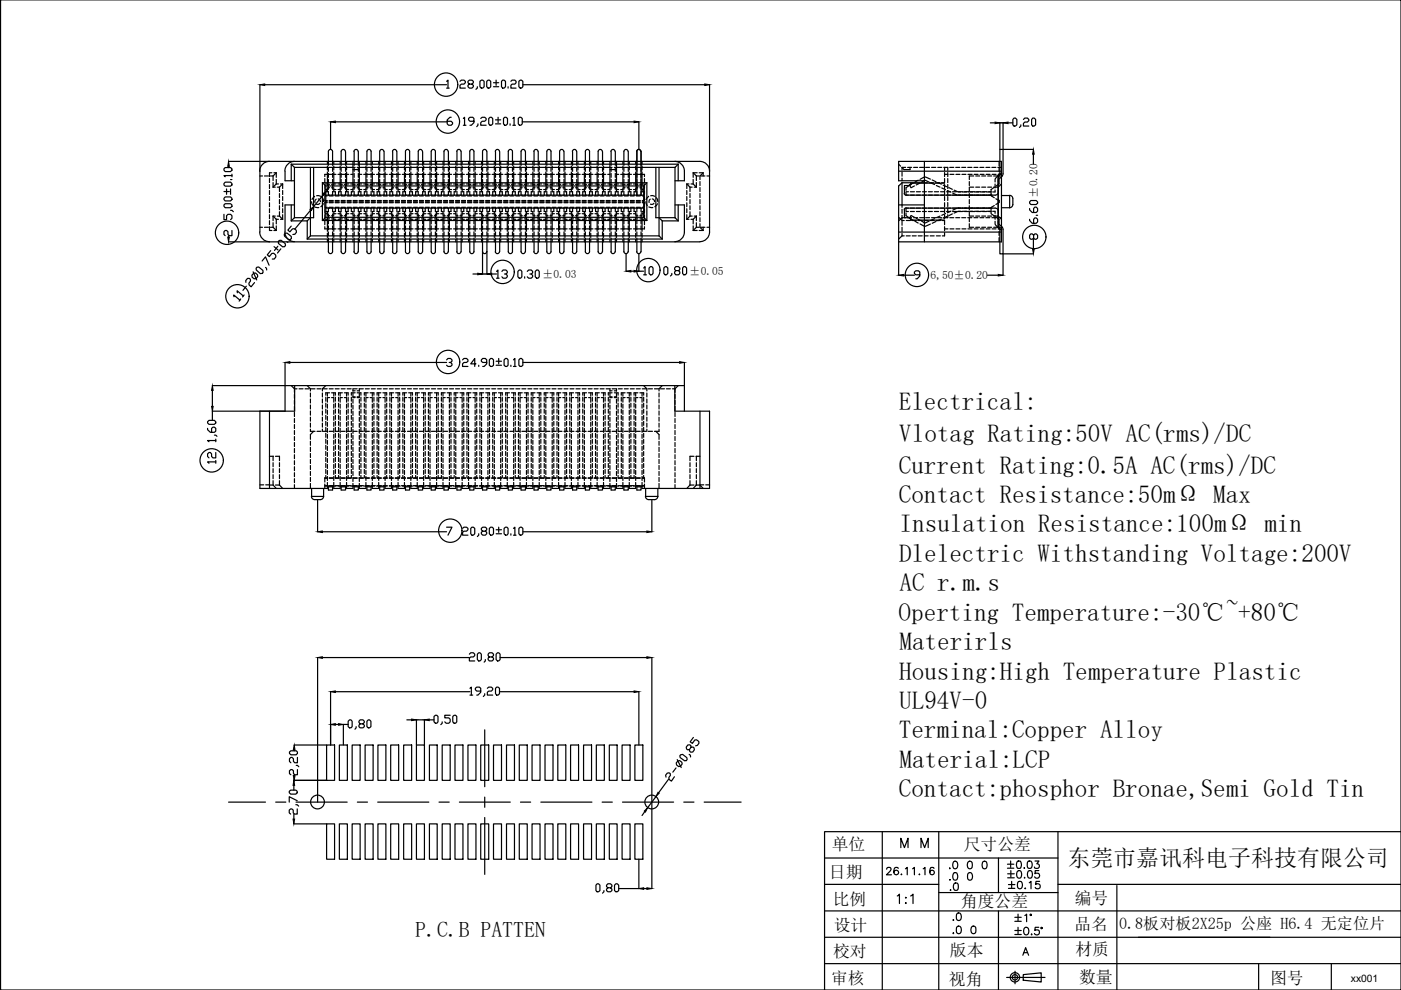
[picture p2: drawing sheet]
<svg xmlns="http://www.w3.org/2000/svg" width="297mm" height="210mm" viewBox="0 0 297 210" stroke-linecap="round" stroke-linejoin="round" font-family="sans-serif">
<defs><g id="words">
<g font-size="5.3">
<text x="190.6" y="86.8">Electrical:</text>
<text x="190.7" y="93.6">Vlotag Rating:50V AC(rms)/DC</text>
<text x="190.6" y="100.4">Current Rating:0.5A AC(rms)/DC</text>
<text x="190.6" y="106.6">Contact Resistance:50mΩ Max</text>
<text x="190.7" y="112.8">Insulation Resistance:100mΩ min</text>
<text x="190.6" y="119.1">Dlelectric Withstanding Voltage:200V</text>
<text x="190.7" y="125.3">AC r.m.s</text>
<text x="190.5" y="131.7">Operting Temperature:-30℃~+80℃</text>
<text x="190.7" y="137.9">Materirls</text>
<text x="190.7" y="144.1">Housing:High Temperature Plastic</text>
<text x="190.7" y="150.3">UL94V-0</text>
<text x="190.6" y="156.6">Terminal:Copper Alloy</text>
<text x="190.7" y="162.7">Material:LCP</text>
<text x="190.6" y="169">Contact:phosphor Bronae,Semi Gold Tin</text>
<text x="190.1" y="181">M M</text>
</g>
<g font-size="4.9">
<text x="226.3" y="183.7">东莞市嘉讯科电子科技有限公司</text>
<text x="201.1" y="196.5">.0</text>
</g>
<text font-size="4.6" x="88" y="198.7">P.C.B PATTEN</text>
<g font-size="4.4">
<text x="200.4" y="187.7">.0 0</text>
<text x="204.3" y="190.1" transform="rotate(-90 204.3 190.1)">.0</text>
</g>
<g font-size="3.6">
<text x="176.3" y="180.3">单位</text>
<text x="204.3" y="180.3">尺寸公差</text>
<text x="175.8" y="186.2">日期</text>
<text x="176.6" y="191.8">比例</text>
<text x="227.9" y="191.7">编号</text>
<text x="176.8" y="197.5">设计</text>
<text x="203.7" y="192.4">角度公差</text>
<text x="227.8" y="197.2">品名</text>
<text x="176.6" y="203">校对</text>
<text x="201.4" y="202.7">版本</text>
<text x="228" y="202.6">材质</text>
<text x="176.2" y="208.6">审核</text>
<text x="201.2" y="208.8">视角</text>
<text x="228.8" y="208.4">数量</text>
<text x="269.3" y="208.6">图号</text>
</g>
<text font-size="3.4" x="237.3" y="197">0.8板对板2X25p 公座 H6.4 无定位片</text>
<g font-size="2.4">
<text x="220" y="41.9" transform="rotate(-90 220 41.9)">±0.20</text>
<text x="114.9" y="59">±0.03</text>
<text x="146.1" y="58.3">±0.05</text>
<text x="197.3" y="59.1">6,50±0.20</text>
</g>
<text font-size="2.2" x="286.4" y="208.1">xx001</text>
</g></defs>
<!-- layer: A4 -->
<g fill="none" stroke="#000" stroke-width=".25">
<path d="M.1 0h296.9v209.9h-296.9zM200.3 38.8h-7.2v.4l-.5 .1h-.8v1.7M191.7 41l.4 .4h18.4M191.8 44.5v1.7h.8l.5 .1v.4h7.2M210.5 44.1h-18.4l-.4 .3M187.1 176.3v33.6M199 176.3v33.6M224.3 176.3v33.6M297 176.3h-122.2v33.6M174.8 187.5h24.2M174.8 198.7h122.2M174.8 181.9h49.5"/>
<path d="M174.8 193.1h122.2M188 184.3l.2-.3h.6l.1 .3-.2 .4-.8 .8h1.1M190.2 190l.5-.4v2M190.4 184.1v-.1a.58 .58 0 0 0-.8 .2 .88 .88 0 0 0 .4 1.3 .5 .5 0 0 0 .5-.5 .5 .5 0 0 0-.5-.5 .5 .5 0 0 0-.5 .5M191 185.4h.2zM192 190.3h.1zM192 191.5h.1zM192 184.2l.3-.3v1.6M193.1 190l.5-.4v2M193.5 184.2l.4-.3v1.6M194.8 185.4h.2zM195.7 184.2l.4-.3v1.6"/>
<path d="M198 184.1l-.1-.1-.3-.1a.89 .89 0 0 0-.4 1.4 .49 .49 0 0 0 .8 0 .49 .49 0 0 0-.2-.8 .49 .49 0 0 0-.7 .5M199 189.2h25.3M202.2 182.7a.51 .51 0 0 1 .8 .2 .75 .75 0 0 1 .1 .9 .75 .75 0 0 1-.9 .3l-.2-.6zM205.3 182.7a.51 .51 0 0 1 .8 .2v.4a.68 .68 0 0 1-.4 .9h-.1a.99 .99 0 0 1-.3-1.5zM206.1 196.4a.51 .51 0 0 1 .8 .3v.3a.68 .68 0 0 1-.4 1h-.2a.99 .99 0 0 1-.2-1.6zM208.4 182.7a.51 .51 0 0 1 .8 .2l.1 .4a.7 .7 0 0 1-.6 .9 1.03 1.03 0 0 1-.3-1.5zM211.7 181.9v7.3M211.7 193.1v16.8M213.6 183.2h1.4M213.6 184.1h1.4M213.6 185.3h1.4M213.6 186.1h1.4"/>
<path d="M213.8 187.6h1.4M213.8 188.4h1.4M214.3 182.6v1.3M214.3 184.6v1.3M214.5 186.9v1.3M215.2 197.3h1.3M215.2 198.1h1.3M215.2 194.5h1.3M215.2 195.3h1.3M215.7 182.6a.58 .58 0 0 1 .8 .3l.1 .3a.68 .68 0 0 1-.6 .9 .84 .84 0 0 1-.4-1.2zM215.8 184.7a.47 .47 0 0 1 .7 .2l.1 .4a.7 .7 0 0 1-.6 .9 .99 .99 0 0 1-.2-1.5zM215.8 193.8v1.4"/>
<path d="M215.8 196.6v1.4M215.9 186.9a.58 .58 0 0 1 .8 .3 .73 .73 0 0 1 .1 .9 .73 .73 0 0 1-.9 .3l-.2-.6zM217.2 184v.1zM217.2 186.1h.1zM217.3 196.7a.51 .51 0 0 1 .7 .2 .75 .75 0 0 1 .1 .9 .75 .75 0 0 1-.8 .3 1.12 1.12 0 0 1 0-1.4zM217.3 194.1l.4-.3v1.6M217.3 188.4h.2zM218 182.6a.58 .58 0 0 1 .8 .3 .76 .76 0 0 1 0 .8 .76 .76 0 0 1-.8 .4l-.2-.7zM218 184.7a.51 .51 0 0 1 .8 .2l.1 .4a.7 .7 0 0 1-.6 .9 1.03 1.03 0 0 1-.3-1.5zM218.2 187.2l.4-.3v1.5M218.6 198.1h.2zM219.4 182.6h.9l-.5 .5a.51 .51 0 0 1 .6 .6 .51 .51 0 0 1-.7 .4h-.3l-.1-.3"/>
<path d="M220.2 196.6h-.7l-.1 .7a.56 .56 0 0 1 .8 0 .56 .56 0 0 1-.1 .8 .56 .56 0 0 1-.8-.2M220.2 184.6h-.7l-.1 .7a.56 .56 0 0 1 .9 0 .56 .56 0 0 1-.1 .8 .56 .56 0 0 1-.8-.2M220.4 186.9h-.7l-.1 .7a.56 .56 0 0 1 .8-.1 .56 .56 0 0 1-.1 .9 .56 .56 0 0 1-.8-.3M224.3 187.5h72.7M236.8 187.8v22.1M174.8 204.3h122.2M213.4 207.2h8.2M215.2 205.9v2.7M216.9 202.5l.6-1.6 .6 1.6M216.9 206.6l3.9-.3v1.9l-3.9-.4zM217.1 202h.7M266.9 204.3v5.6"/>
<path d="M282.3 204.3v5.6"/>
<circle cx="218.5" cy="194" r=".15"/>
<circle cx="220.8" cy="196.8" r=".15"/>
<circle cx="215.2" cy="207.2" r=".99"/>
<circle cx="215.2" cy="207.2" r=".57"/>
</g>
<!-- layer: 0 -->
<g fill="none" stroke="#000" stroke-width=".25">
<path d="M.1 0h.1M297 0h.1M55.1 18v31.2M56.1 18h38.6M94.7 17.2l.3-.2v1.7M94.7 18.7h.5M97.5 17.2l.3-.2h.6l.3 .2v.3l-.3 .3h-.6l-.3 .3v.6h1.2M99.5 17.8l-.3-.3v-.3l.3-.2h.6l.3 .2v.3l-.3 .3h-.6l-.3 .3v.3l.3 .3h.6l.3-.3v-.3l-.3-.3M101.2 18.4v.3l-.3 .2M101.8 17.2l.3-.2h.2l.3 .2v1.2l-.3 .3h-.2l-.3-.3zM103.2 17.2l.3-.2h.2l.3 .2v1.2l-.3 .3h-.2l-.3-.3zM104.6 18.4h1.1"/>
<path d="M104.6 17.5h1.1M105.2 17v1.1M106.3 17.2l.3-.2h.3l.3 .2v1.2l-.3 .3h-.3l-.3-.3zM107.7 18.4v.3M108.3 17.2l.3-.2h.6l.2 .2v.3l-.2 .3h-.6l-.3 .3v.6h1.1M110 17.2l.3-.2h.3l.3 .2v1.2l-.3 .3h-.3l-.3-.3zM110.9 18h38.5M150.4 18v31.2a2.05 2.05 0 0 1-2 2M47.5 35.8l.2-.3h1.2l.3 .3v.3l-.3 .3h-1.2l-.2-.3zM47.7 38.6h1.2l.3 .3v.3l-.3 .3h-1.2l-.2-.3v-.3zM48.5 34.2h99.9M48.5 35.3v.2"/>
<path d="M48.9 38.1h.3M49.2 37.2h-1.7l.2 .3M49.2 36.9v.6M57.1 34.2a2.05 2.05 0 0 0-2 2.1M60.4 36.3v2h2M61.8 34.8v3.5M61.8 34.8l.6 .7M61.8 34.8h82M62.4 35.5v10.7M62.4 35.5h12.4v3.2M62.4 34.2a2.05 2.05 0 0 0-2 2.1M65.8 35.5v14.5"/>
<path d="M66.5 35.5v10.7h-4.1M68.4 38.7v8.1M68.4 38.7l.7 .7M68.4 38.7h68.7M69.1 39.4v6.7M69.1 39.4h67.4M69.4 38.7v-1.7h1.4v1.7M70.1 25.8v5.9M71.1 25.8h23.7M72.1 38.7v-1.7h1.4v1.7M74.8 36h1.4M76.2 38.7v-3.2h53.1v3.2"/>
<path d="M77.6 38.7v-1.7h1.3v1.7M80.3 38.7v-1.7h1.3v1.7M83 38.7v-1.7h1.4v1.7M85.8 38.7v-1.7h1.3v1.7M88.5 38.7v-1.7h1.3v1.7M91.2 38.7v-1.7h1.4v1.7M93.9 38.7v-1.7h1.4v1.7M95.7 24.9h-.3l-.6 .5v.9l.3 .3h.6l.3-.3v-.3l-.3-.3h-.9M96.6 38.7v-1.7h1.4v1.7M98.2 25.1l.3-.2v1.7M98.2 26.6h.6M99.3 38.7v-1.7h1.4v1.7"/>
<path d="M100.5 25.7h-.9l-.3-.3v-.3l.3-.2h.6l.3 .2v.9l-.6 .6h-.3M101.3 26.3v.3l-.2 .3M101.9 25.1l.3-.2h.6l.3 .2v.3l-.3 .3h-.6l-.3 .3v.6h1.2M102.1 38.7v-1.7h1.3v1.7M103.6 25.1l.3-.2h.3l.3 .2v1.2l-.3 .3h-.3l-.3-.3zM104.8 38.7v-1.7h1.4v1.7M105.1 26.3h1.1M105.1 25.4h1.1M105.6 24.9v1.1M106.8 25.1l.2-.2h.3l.3 .2v1.2l-.3 .3h-.3l-.2-.3zM107.6 38.7v-1.7h1.3v1.7M108.1 26.3v.3"/>
<path d="M108.7 25.1l.3-.2v1.7M108.7 26.6h.6M109.9 25.1l.2-.2h.3l.3 .2v1.2l-.3 .3h-.3l-.2-.3zM110.3 38.7v-1.7h1.3v1.7M110.7 25.8h23.7M113 38.7v-1.7h1.3v1.7M115.7 38.7v-1.7h1.4v1.7M118.4 38.7v-1.7h1.4v1.7M121.1 38.7v-1.7h1.4v1.7M123.9 38.7v-1.7h1.4v1.7M126.6 38.7v-1.7h1.4v1.7M129.3 36h1.4"/>
<path d="M132.1 38.7v-1.7h1.3v1.7M134.8 38.7v-1.7h1.3v1.7M135.5 25.8v5.9M136.5 39.4v6.7M137.1 38.7l-.6 .7M137.1 38.7v8.1M139.1 35.5v10.7h4M139.7 35.5v14.5M143.1 34.2a2.05 2.05 0 0 1 2 2.1M143.1 35.5h-12.4v3.2M143.1 35.5v10.7M143.8 34.8l-.7 .7"/>
<path d="M143.8 34.8v3.5M145.1 36.3v2h-2M148.4 34.2a2.05 2.05 0 0 1 2 2.1M190.5 36.3h21.8M191.2 38.7h4.8M191.2 38.7l-.7 .7v18.9M191.2 38.7v4.7M196 38.3h-5.5v-4.1h21.8v17.1h-21.8M196 34.2v17.1M210 26h1M211.7 37.3v10.9M212 31.7v-5.7h.7v5.7h6.4"/>
<path d="M212.3 37.3h-.7v10.9h.7M212.3 39l-.7 .7M213.7 26h1M215 25h.3l.3 .3v1.2l-.3 .2h-.3l-.3-.2v-1.2zM216.4 26.5v.2l-.3 .3M217 25.3l.3-.3h.5l.3 .3v.3l-.3 .3h-.5l-.3 .3v.5h1.1M219 25h.3l.3 .3v1.2l-.3 .2h-.3l-.3-.2v-1.2zM219.1 32.7v2.1M47.5 45.4v1.2h.5v-.9l.3-.3h.6l.3 .3v.6l-.3 .3M47.5 43.4l.2-.2h1.2l.3 .2v.3l-.3 .3h-1.2l-.2-.3zM47.5 40.6h1.1M47.7 41.8h1.2l.3 .3v.2l-.3 .3h-1.2l-.2-.3v-.2z"/>
<path d="M48 40.1v1.1M48.5 51.3h99.9M48.5 50v.3M48.9 44.6h.3l.3 .3M48.9 40.1v1.1M49.2 48.9v1.1h-.6l-.3-.3v-.6l-.3-.2h-.3l-.2 .2v.6l.2 .3M52.1 59.9v-.4l.4-.5 .6 .2v.4l-.3 .4v.4l.4 .4 .8-.9M53.7 57.6l.7 1.8M53.8 57.9h.4l.4 .4v.3l-.3 .5h-.4l-.4-.3-.1-.5zM54.5 56.7l.3-.1 .9 .7 .1 .5-.2 .2h-.4l-.9-.8v-.3zM55.1 49.2a2.05 2.05 0 0 0 2 2M55.6 55.3l.7-.8 .8 1.7"/>
<path d="M56.3 56.7l.2 .2v.3M57.4 53.1l-.7 .9 .4 .4 .5-.7h.4l.4 .4 .1 .4-.3 .4h-.5M58.1 52.3l.9 .7M58.9 52.2l-.7 .9M59.2 51l.4-.1 .9 .8v.4l-.2 .2h-.4l-.9-.7v-.4zM59.5 52.8l-.7 .9M60.3 49.7l.2-.2 .4-.1 .9 .7v.5l-.2 .2h-.4l-.9-.7zM60.4 49.2a2.05 2.05 0 0 0 2 2M60.8 51.2l.2 .2M61.8 47.9l-.8 .9 .5 .4 .5-.7h.4l.4 .3 .1 .4-.4 .5h-.4M61.8 43.4v3.4M61.8 46.8h3.3"/>
<path d="M62.4 43.4h-2v5.8M62.4 46.2l-.6 .6M65.1 46.8v3.9M65.1 50.7h75.3M65.8 46.2l-.7 .6M65.8 50l-.7 .7M65.8 50h73.9M65.9 44.5l-3.4 4.1M68.2 41.8l-1.7 1.9M68.4 46.8h68.7M69.1 46.1l-.7 .7M69.1 46.1h67.4"/>
<path d="M69.4 46.8v1.7h1.4v-1.7M69.5 40.2l-.7 .8M72.1 46.8v1.7h1.4v-1.7M74.8 46.8v1.7h1.4v-1.7M77.6 46.8v1.7h1.3v-1.7M80.3 46.8v1.7h1.3v-1.7M83 46.8v1.7h1.4v-1.7M85.8 46.8v1.7h1.3v-1.7M88.5 46.8v1.7h1.3v-1.7M91.2 46.8v1.7h1.4v-1.7M93.9 46.8v1.7h1.4v-1.7M96.6 46.8v1.7h1.4v-1.7"/>
<path d="M99.3 46.8v1.7h1.4v-1.7M100.3 58.1h1M102.1 46.8v1.7h1.3v-1.7M102.3 53.4v4.7h.9v-4.7M104.3 58.1h1M104.8 46.8v1.7h1.4v-1.7M105.3 57.5l.3-.3v1.8M105.3 59h.5M106.4 57.5l.3-.3h.6l.3 .3v.3l-.3 .3h-.3M107.3 58.1l.3 .3v.3l-.3 .3h-.6l-.3-.3M107.6 46.8v1.7h1.3v-1.7M109.8 57.5l.3-.3h.3l.2 .3v1.2l-.2 .3h-.3l-.3-.3z"/>
<path d="M110.3 46.8v1.7h1.3v-1.7M111.2 58.7v.3M111.8 57.5l.3-.3h.5l.3 .3v.3l-.3 .3h-.3M112.6 58.1l.3 .3v.3l-.3 .3h-.5l-.3-.3M113 46.8v1.7h1.3v-1.7M113.5 57.5l.3-.3h.3l.2 .3v1.2l-.2 .3h-.3l-.3-.3zM115.7 46.8v1.7h1.4v-1.7M118.4 46.8v1.7h1.4v-1.7M121.1 46.8v1.7h1.4v-1.7M123.9 46.8v1.7h1.4v-1.7M126.6 46.8v1.7h1.4v-1.7M129.3 46.8v1.7h1.4v-1.7"/>
<path d="M132.1 46.8v1.7h1.3v-1.7M132.7 53.8v3.7M133.8 57.5h.6M134.8 46.8v1.7h1.3v-1.7M135.5 53.8v3.7h1M136.5 56.8l.3-.3v1.8M136.5 46.1l.6 .7M136.5 58.3h.6M137.6 56.8l.3-.3h.3l.3 .3v1.2l-.3 .3h-.3l-.3-.3zM139.7 50l.7 .7M139.7 46.2l.7 .6M140.4 46.8h3.4"/>
<path d="M140.4 46.8v3.9M140.7 56.8l.3-.3h.3l.3 .3v1.2l-.3 .3h-.3l-.3-.3zM142.4 58v.3l-.3 .2M143.1 43.4h2v5.8a2.05 2.05 0 0 1-2 2M143.1 46.2l.7 .6M143.3 57.4l-.3-.3v-.3l.3-.3h.6l.2 .3v.3l-.2 .3h-.6l-.3 .3v.3l.3 .3h.6l.2-.3v-.3l-.2-.3M143.8 43.4v3.4M145 56.5h.3l.3 .3v1.2l-.3 .3h-.3l-.3-.3v-1.2zM190.5 43.4h5.5M190.5 49.2h21.8M191.6 58.3h2.3M195 58.3h-.8l-.3-.3v-.3l.3-.3h.5l.3 .3v.8l-.5 .6h-.3"/>
<path d="M209.4 58.3h2.3M211.6 45.8l.7 .7M212.3 41.5h1.8v2.5h-1.8M214 41.4a.7 .7 0 0 1 .7 .7v1.2a.7 .7 0 0 1-.7 .7M218.3 46.5v.3l.5 .5h.9l.3-.3v-.5l-.3-.3h-.3l-.3 .3v.8M218.3 44.2v.3l.5 .6h.9l.3-.3v-.6l-.3-.3h-.3l-.3 .3v.9M218.6 42.5h1.1l.3 .3v.3l-.3 .3h-1.1l-.3-.3v-.3zM219.1 53.8h-6.4v4.5M219.1 50.7v2.1M219.1 49.9l.3-.3h.3l.3 .3v.6l-.3 .2h-.3l-.3-.2v-.6l-.3-.3h-.2l-.3 .3v.6l.3 .2h.2l.3-.2M219.7 45.6h.3M49.6 62.9v-.4l1.3 1.1"/>
<path d="M50.3 62.1v-.4l1.3 1.1M51 63.4l-.3 .5M51.8 62.5l-.4 .5M52.2 60.7l-.7 .9M60.4 76.8v10.4M61.5 76.8h33.2M94.7 76.3l.3-.3h.5l.3 .3v.3l-.3 .2h-.3M95.5 76.8l.3 .3v.3l-.3 .3h-.5l-.3-.3M98.1 76.3l.3-.3h.5l.3 .3v.3l-.3 .2h-.5l-.3 .3v.6h1.1M100.9 77.1h-1.1l.9-1.1v1.7M101.5 77.4v.3M103.2 76.8h-.9l-.2-.2v-.3l.2-.3h.6l.3 .3v.8l-.6 .6h-.3"/>
<path d="M103.7 76.3l.3-.3h.3l.3 .3v1.1l-.3 .3h-.3l-.3-.3zM105.2 77.4h1.1M105.2 76.6h1.1M105.7 76v1.1M106.9 76.3l.3-.3h.3l.2 .3v1.1l-.2 .3h-.3l-.3-.3zM108.3 77.4v.3M108.9 76.3l.3-.3v1.7M108.9 77.7h.5M110 76.3l.3-.3h.3l.3 .3v1.1l-.3 .3h-.3l-.3-.3zM110.9 76.8h33.2M145.1 76.8v10.4M44 90.8v.3l.6 .6h.9l.2-.3v-.6l-.2-.2h-.3l-.3 .2v.9"/>
<path d="M44 89.4l.3-.3h1.2l.2 .3v.3l-.2 .3h-1.2l-.3-.3zM45 81.8h100.1M45 82.8v3.4M45.5 92.3h.2l.3 .2M45.7 97.9h-1.7l.3 .3M45.7 95.9v1.2h-.5l-.3-.3v-.6l-.3-.3h-.3l-.3 .3v.6l.3 .3M45.7 93.4h-1.7l.3 .3M45.7 93.1v.6M45.7 97.6v.6M57.1 87.2v16.4M62.5 81.8v5.4h-17.5v1.9M143.1 81.8v5.4h7.3v16.4h-14.3v-.5h-1.3v.5h-1.4v-.5h-1.3v.5h-1.4v-.5h-1.4v.5h-1.3v-.5h-1.4v.5h-1.3v-.5h-1.4v.5h-1.4v-.5h-1.4v.5h-1.3v-.5h-1.4v.5h-1.3v-.5h-1.4v.5h-1.4v-.5h-1.3v.5h-1.4v-.5h-1.3v.5h-1.4v-.5h-1.3v.5h-1.4v-.5h-1.4v.5h-1.4v-.5h-1.3v.5h-1.4v-.5h-1.4v.5h-1.3v-.5h-1.4v.5h-1.3v-.5h-1.4v.5h-1.3v-.5h-1.4v.5h-1.4v-.5h-1.3v.5h-1.4v-.5h-1.3v.5h-1.4v-.5h-1.4v.5h-1.4v-.5h-1.3v.5h-1.4v-.5h-1.3v.5h-1.4v-.5h-1.4v.5h-1.3v-.5h-1.4v.5h-1.3v-.5h-1.4v.5h-14.3v-16.4"/>
<path d="M148.4 87.2v16.4M66 105.2a.7 .7 0 0 0 .7 .7h1.2M66.1 103.6v1.7h2.5v-1.7M67.3 105.9v6.8M68.4 112.7h26.3M68.6 105.2a.7 .7 0 0 1-.7 .7M94.7 111.8h1.1l-.8 1.7M98.1 112l.3-.2h.5l.3 .2v.3l-.3 .3h-.5l-.3 .3v.6h1.1M99.8 112l.3-.2h.3l.3 .2v1.2l-.3 .3h-.3l-.3-.3zM101.5 113.2v.3l-.3 .3M102.3 112.6l-.2-.3v-.3l.2-.2h.6l.3 .2v.3l-.3 .3h-.6l-.2 .3v.3l.2 .3h.6l.3-.3v-.3l-.3-.3M103.7 112l.3-.2h.3l.3 .2v1.2l-.3 .3h-.3l-.3-.3z"/>
<path d="M105.2 113.2h1.1M105.2 112.3h1.1M105.7 111.8v1.1M106.9 112l.3-.2h.3l.2 .2v1.2l-.2 .3h-.3l-.3-.3zM108.3 113.2v.3M108.9 112l.3-.2v1.7M108.9 113.5h.5M110 112l.3-.2h.3l.3 .2v1.2l-.3 .3h-.3l-.3-.3zM110.9 112.7h26.2M136.8 105.2a.7 .7 0 0 0 .7 .7h1.3M136.9 103.6v1.7h2.6v-1.7M138.2 105.9v6.8"/>
<path d="M139.5 105.2a.7 .7 0 0 1-.7 .7M67.3 139.4v30.7M68.4 139.4h31.1M99.5 138.7l.3-.3h.6l.3 .3v.3l-.3 .3h-.6l-.3 .2v.6h1.2M101.2 138.7l.3-.3h.3l.3 .3v1.1l-.3 .3h-.3l-.3-.3zM102.9 139.8v.3l-.3 .3M103.7 139.3l-.2-.3v-.3l.2-.3h.6l.3 .3v.3l-.3 .3h-.6l-.2 .2v.3l.2 .3h.6l.3-.3v-.3l-.3-.2M105.2 138.7l.3-.3h.2l.3 .3v1.1l-.3 .3h-.2l-.3-.3zM106 139.4h31.1M138.2 139.4v49M61.4 159.4l.3-.2h1.1l.3 .2v.3l-.3 .3h-1.1l-.3-.3zM62.4 158h6.8"/>
<path d="M62.4 159v.2M70.1 146.7v11.3M71.1 146.7h28.5M71.1 153.6h.7M73.8 152.9l.3-.3h.3l.3 .3v1.2l-.3 .2h-.3l-.3-.2zM73.8 153.6h-1v4.4M75.5 154.1v.2l-.2 .3M76.4 153.5l-.3-.3v-.3l.3-.3h.5l.3 .3v.3l-.3 .3h-.5l-.3 .3v.3l.3 .2h.5l.3-.2v-.3l-.3-.3M77.8 152.9l.3-.3h.2l.3 .3v1.2l-.3 .2h-.2l-.3-.2zM86.3 152.6h1M88.3 158v-5.4h1.7v5.4M91 152.6h1"/>
<path d="M92 151.9l.3-.2h.3l.3 .2v1.1l-.3 .3h-.3l-.3-.3zM93.8 153v.3l-.3 .3M95.4 151.7h-1.1v.5h.9l.2 .3v.5l-.2 .3h-.6l-.3-.3M96 151.9l.3-.2h.3l.2 .2v1.1l-.2 .3h-.3l-.3-.3zM99.6 145.9l.3-.2v1.7M99.6 147.4h.6M101.9 146.5h-.8l-.3-.3v-.3l.3-.2h.5l.3 .2v.9l-.6 .6h-.2M102.8 147.1v.3l-.3 .3M102.8 154.7v12.1M103.3 145.9l.3-.2h.6l.3 .2v.3l-.3 .3h-.6l-.3 .3v.6h1.2M105.1 145.9l.2-.2h.3l.3 .2v1.2l-.3 .3h-.3l-.2-.3zM105.9 146.7h28.5"/>
<path d="M135.5 146.7v11.3M146.1 159.9l.3 .2v.4M146.5 158.5l.4-.1 .2 .2 .1 .4-.3 .4-.4 .1-.3-.2v-.4l.3-.4v-.5h-.7l-.3 .4 .1 .4 .2 .2 .4-.1M147 156.4l-.7 .9 .5 .3 .5-.7h.4l.5 .3v.4l-.3 .4-.4 .1M48.5 170.1h7.8M58.4 170.1h2.2M61.3 167.8l.3-.3h1.1l.3 .3v.3l-.3 .3h-1.1l-.3-.3zM62.3 174.7h6.9M62.3 165.5h6.9M62.3 166.5v1M62.3 172.6v1.1M62.4 164.3v.1"/>
<path d="M62.7 170.6h.3l.3 .3M62.8 170.1h10.8M62.8 162.3h.3l.3 .3M63 171.5v1.1h-.5l-.3-.2v-.6l-.3-.3h-.3l-.3 .3v.6l.3 .2M63 169.8l-1.7-.9v1.2M63.1 163.2v1.1h-.6l-.3-.3v-.6l-.3-.2h-.2l-.3 .2v.6l.3 .3M63.1 160.6v1.1h-.6l-.3-.3v-.5l-.3-.3h-.2l-.3 .3v.5l.3 .3M75.8 170.1h2.1M80.1 170.1h10.8M93.1 170.1h2.1M97.4 170.1h10.8M102.8 169v2.2"/>
<path d="M102.8 173.3v12.1M110.3 170.1h2.2M114.7 170.1h10.8M127.7 170.1h2.1M132 170.1h10.8M136.7 172.1l-.6 .8M139.1 168.9l-1.8 2.4M141.8 165.2l-2.2 2.9M143 164.7l-.6 .9-.5-.3-.1-.4 .3-.5v-.4l-.3-.2-.3 .1-.4 .5 .1 .4M143.3 162.8l-.7 .9M143.6 161.1l.8 1.6M143.7 161.3h.4l.5 .3v.4l-.3 .4-.4 .1-.4-.3-.1-.4z"/>
<path d="M144.3 160l.4-.1 .9 .7 .1 .4-.2 .3h-.4l-.9-.7-.1-.4zM145 170.1h2.1M149.3 170.1h7.8M126.6 187.4h.3l.3 .3v1.1l-.3 .3h-.3l-.2-.3v-1.1zM128 188.8v.3l-.3 .3M128.9 188.2l-.3-.2v-.3l.3-.3h.5l.3 .3v.3l-.3 .2h-.5l-.3 .3v.3l.3 .3h.5l.3-.3v-.3l-.3-.3M130.3 187.7l.3-.3h.3l.3 .3v1.1l-.3 .3h-.3l-.3-.3zM135.5 182.2v6.2h-4.3M136.5 188.4h.6"/>
<circle cx="94.6" cy="17.9" r="2.48"/>
<circle cx="95" cy="25.8" r="2.48"/>
<circle cx="48.1" cy="49.4" r="2.48"/>
<circle cx="106.6" cy="57.7" r="2.48"/>
<circle cx="137.5" cy="57.3" r="2.48"/>
<circle cx="194.4" cy="58.3" r="2.48"/>
<circle cx="219.3" cy="50.2" r="2.48"/>
<circle cx="50.3" cy="62.8" r="2.48"/>
<circle cx="95" cy="76.7" r="2.48"/>
<circle cx="44.9" cy="97.6" r="2.48"/>
<circle cx="95.5" cy="112.5" r="2.48"/>
<circle cx="67.3" cy="170" r="1.46"/>
<circle cx="138.2" cy="170" r="1.46"/>
</g>
<!-- layer: DEFAULT_2 -->
<g fill="none" stroke="#000" stroke-width=".25">
<path d="M55.1 37.3h.6M56.1 37.3h.8M57.1 37.9v.8M57.1 39.1v.9M57.3 37.3h.6M57.6 36.6h-.5v.8M57.9 37.3v1M57.9 38.7v1M57.9 39.7h.5M58.1 36.6h.5M58.6 36.6v1M58.6 38v1"/>
<path d="M58.6 36.6l-.7 .7M58.6 39l-.7 .7M58.6 39h.4M58.8 39.7h.5M59.3 39.7v.9M59.5 39h.4M59.9 39v1M59.9 39l-.6 .7M68.9 37.9v.8M68.9 39.1v.9M68.9 39h.5M69.4 36.5v.5h-.5v.4"/>
<path d="M69.4 34.2v.5M69.4 35.2v.8M69.4 38.7v.8M69.4 39.9v.8h-.3M69.4 39.8h.5M69.4 39.1h.5M70.3 39.8h.5M70.3 39.1h.5M70.8 34.2v.5M70.8 35.2v.8M70.8 36.5v.5h.4M70.8 38.7v.8"/>
<path d="M70.8 39.9v.8h.3v.7M70.8 39h.4M71.7 39h.4M72.1 39.9v.8h-.3v.7M72.1 34.2v.5M72.1 35.2v.8M72.1 36.5v.5h-.4M72.1 38.7v.8M72.1 39.8h.5M72.1 39.1h.5M73 39.8h.5M73 39.1h.5"/>
<path d="M73.5 34.2v.5M73.5 35.2v.8M73.5 36.5v.5h.4M73.5 38.7v.8M73.5 39.9v.8h.3v.7M73.5 39h.4M74.4 39h.4M74.4 37h.4M74.8 39.9v.8h-.3v.7M74.8 34.2v1.3h.5M74.8 38.7v.8M74.8 39.8h.5"/>
<path d="M74.8 39.1h.5M75.7 39.8h.5M75.7 39.1h.5M76.2 34.2v1.3h-.5M76.2 38.7v.8M76.2 39.9v.8h.3v.7M76.2 39h.5M76.2 37h.5M77.1 39h.5M77.6 39.9v.8h-.4v.7M77.6 34.2v.5M77.6 35.2v.8"/>
<path d="M77.6 36.5v.5h-.5M77.6 38.7v.8M77.6 39.8h.4M77.6 39.1h.4M78.5 39.8h.4M78.5 39.1h.4M78.9 34.2v.5M78.9 35.2v.8M78.9 36.5v.5h.5M78.9 38.7v.8M78.9 39.9v.8h.4v.7M78.9 39h.5"/>
<path d="M79.8 39h.5M80.3 39.9v.8h-.3v.7M80.3 34.2v.5M80.3 35.2v.8M80.3 36.5v.5h-.5M80.3 38.7v.8M80.3 39.8h.5M80.3 39.1h.5M81.2 39.8h.4M81.2 39.1h.4M81.6 34.2v.5M81.6 35.2v.8"/>
<path d="M81.6 36.5v.5h.5M81.6 38.7v.8M81.6 39.9v.8h.4v.7M81.6 39h.5M82.5 39h.5M83 39.9v.8h-.3v.7M83 34.2v.5M83 35.2v.8M83 36.5v.5h-.5M83 38.7v.8M83 39.8h.5M83 39.1h.5"/>
<path d="M83.9 39.8h.5M83.9 39.1h.5M84.4 34.2v.5M84.4 35.2v.8M84.4 36.5v.5h.5M84.4 38.7v.8M84.4 39.9v.8h.3v.7M84.4 39h.5M85.3 39h.5M85.8 39.9v.8h-.4v.7M85.8 34.2v.5M85.8 35.2v.8"/>
<path d="M85.8 36.5v.5h-.5M85.8 38.7v.8M85.8 39.8h.4M85.8 39.1h.4M86.6 39.8h.5M86.6 39.1h.5M87.1 34.2v.5M87.1 35.2v.8M87.1 36.5v.5h.5M87.1 38.7v.8M87.1 39.9v.8h.3v.7M87.1 39h.5"/>
<path d="M88 39h.5M88.5 39.9v.8h-.4v.7M88.5 34.2v.5M88.5 35.2v.8M88.5 36.5v.5h-.5M88.5 38.7v.8M88.5 39.8h.4M88.5 39.1h.4M89.4 39.8h.4M89.4 39.1h.4M89.8 34.2v.5M89.8 35.2v.8"/>
<path d="M89.8 36.5v.5h.5M89.8 38.7v.8M89.8 39.9v.8h.4v.7M89.8 39h.5M90.7 39h.5M91.2 39.9v.8h-.4v.7M91.2 34.2v.5M91.2 35.2v.8M91.2 36.5v.5h-.5M91.2 38.7v.8M91.2 39.8h.4M91.2 39.1h.4"/>
<path d="M92.1 39.8h.5M92.1 39.1h.5M92.6 34.2v.5M92.6 35.2v.8M92.6 36.5v.5h.4M92.6 38.7v.8M92.6 39.9v.8h.3v.7M92.6 39h.4M93.5 39h.4M93.9 39.9v.8h-.3v.7M93.9 34.2v.5M93.9 35.2v.8"/>
<path d="M93.9 36.5v.5h-.4M93.9 38.7v.8M93.9 39.8h.5M93.9 39.1h.5M94.8 39.8h.5M94.8 39.1h.5M95.3 34.2v.5M95.3 35.2v.8M95.3 36.5v.5h.4M95.3 38.7v.8M95.3 39.9v.8h.3v.7M95.3 39h.4"/>
<path d="M96.2 39h.4M96.6 39.9v.8h-.3v.7M96.6 34.2v.5M96.6 35.2v.8M96.6 36.5v.5h-.4M96.6 38.7v.8M96.6 39.8h.5M96.6 39.1h.5M97.5 39.8h.5M97.5 39.1h.5M98 34.2v.5M98 35.2v.8"/>
<path d="M98 36.5v.5h.5M98 38.7v.8M98 39.9v.8h.3v.7M98 39h.5M98.9 39h.4M99.3 39.9v.8h-.3v.7M99.3 34.2v.5M99.3 35.2v.8M99.3 36.5v.5h-.4M99.3 38.7v.8M99.3 39.8h.6M99.3 39.1h.6"/>
<path d="M100.3 39.8h.4M100.3 39.1h.4M100.7 34.2v.5M100.7 35.2v.8M100.7 36.5v.5h.5M100.7 38.7v.8M100.7 39.9v.8h.4v.7M100.7 39h.5M101.6 39h.5M102.1 39.9v.8h-.3v.7M102.1 34.2v.5M102.1 35.2v.8"/>
<path d="M102.1 36.5v.5h-.5M102.1 38.7v.8M102.1 39.8h.5M102.1 39.1h.5M103 39.8h.4M103 39.1h.4M103.4 34.2v.5M103.4 35.2v.8M103.4 36.5v.5h.5M103.4 38.7v.8M103.4 39.9v.8h.4v.7M103.4 39h.5"/>
<path d="M104.3 39h.5M104.8 39.9v.8h-.3v.7M104.8 34.2v.5M104.8 35.2v.8M104.8 36.5v.5h-.5M104.8 38.7v.8M104.8 39.8h.5M104.8 39.1h.5M105.7 39.8h.5M105.7 39.1h.5M106.2 34.2v.5M106.2 35.2v.8"/>
<path d="M106.2 36.5v.5h.4M106.2 38.7v.8M106.2 39.9v.8h.3v.7M106.2 39h.4M107 39h.6M107.6 39.9v.8h-.4v.7M107.6 39.8h.4M107.6 39.1h.4M107.6 34.2v.5M107.6 35.2v.8M107.6 36.5v.5h-.6M107.6 38.7v.8"/>
<path d="M108.4 39.8h.5M108.4 39.1h.5M108.9 39.9v.8h.3v.7M108.9 34.2v.5M108.9 35.2v.8M108.9 36.5v.5h.5M108.9 38.7v.8M108.9 39h.5M109.8 39h.5M110.3 39.9v.8h-.4v.7M110.3 39.8h.4M110.3 39.1h.4"/>
<path d="M110.3 36.5v.5h-.5M110.3 34.2v.5M110.3 35.2v.8M110.3 38.7v.8M111.2 39.8h.4M111.2 39.1h.4M111.6 39.9v.8h.4v.7M111.6 39h.5M111.6 36.5v.5h.5M111.6 34.2v.5M111.6 35.2v.8M111.6 38.7v.8"/>
<path d="M112.5 39h.5M113 39.9v.8h-.4v.7M113 39.8h.4M113 39.1h.4M113 36.5v.5h-.5M113 34.2v.5M113 35.2v.8M113 38.7v.8M113.9 39.8h.4M113.9 39.1h.4M114.3 39.9v.8h.4v.7M114.3 39h.5"/>
<path d="M114.3 36.5v.5h.5M114.3 34.2v.5M114.3 35.2v.8M114.3 38.7v.8M115.3 39h.4M115.7 39.9v.8h-.3v.7M115.7 39.8h.5M115.7 39.1h.5M115.7 36.5v.5h-.4M115.7 34.2v.5M115.7 35.2v.8M115.7 38.7v.8"/>
<path d="M116.6 39.8h.5M116.6 39.1h.5M117.1 39.9v.8h.3v.7M117.1 39h.4M117.1 36.5v.5h.4M117.1 34.2v.5M117.1 35.2v.8M117.1 38.7v.8M118 39h.4M118.4 39.9v.8h-.3v.7M118.4 39.8h.5M118.4 39.1h.5"/>
<path d="M118.4 36.5v.5h-.4M118.4 34.2v.5M118.4 35.2v.8M118.4 38.7v.8M119.3 39.8h.5M119.3 39.1h.5M119.8 39.9v.8h.3v.7M119.8 39h.5M119.8 36.5v.5h.5M119.8 34.2v.5M119.8 35.2v.8M119.8 38.7v.8"/>
<path d="M120.7 39h.4M121.1 39.9v.8h-.3v.7M121.1 39.8h.5M121.1 39.1h.5M121.1 36.5v.5h-.4M121.1 34.2v.5M121.1 35.2v.8M121.1 38.7v.8M122 39.8h.5M122 39.1h.5M122.5 39.9v.8h.4v.7M122.5 39h.5"/>
<path d="M122.5 36.5v.5h.5M122.5 34.2v.5M122.5 35.2v.8M122.5 38.7v.8M123.4 39h.5M123.9 39.9v.8h-.3v.7M123.9 39.8h.5M123.9 39.1h.5M123.9 36.5v.5h-.5M123.9 34.2v.5M123.9 35.2v.8M123.9 38.7v.8"/>
<path d="M124.8 39.8h.5M124.8 39.1h.5M125.3 39.9v.8h.3v.7M125.3 39h.4M125.3 36.5v.5h.4M125.3 34.2v.5M125.3 35.2v.8M125.3 38.7v.8M126.1 39h.5M126.6 39.9v.8h-.3v.7M126.6 39.8h.5M126.6 39.1h.5"/>
<path d="M126.6 36.5v.5h-.5M126.6 34.2v.5M126.6 35.2v.8M126.6 38.7v.8M127.5 39.8h.5M127.5 39.1h.5M128 39.9v.8h.3v.7M128 39h.4M128 36.5v.5h.4M128 34.2v.5M128 35.2v.8M128 38.7v.8"/>
<path d="M128.8 39h.5M128.8 37h.5M129.3 39.9v.8h-.3v.7M129.3 39.8h.5M129.3 39.1h.5M129.3 34.2v1.3h.5M129.3 38.7v.8M130.2 39.8h.5M130.2 39.1h.5M130.7 39.9v.8h.3v.7M130.7 39h.5M130.7 37h.5"/>
<path d="M130.7 34.2v1.3h-.5M130.7 38.7v.8M131.6 39h.5M132.1 39.9v.8h-.4v.7M132.1 39.8h.4M132.1 39.1h.4M132.1 36.5v.5h-.5M132.1 34.2v.5M132.1 35.2v.8M132.1 38.7v.8M133 39.8h.4M133 39.1h.4"/>
<path d="M133.4 39.9v.8h.4v.7M133.4 39h.5M133.4 36.5v.5h.5M133.4 34.2v.5M133.4 35.2v.8M133.4 38.7v.8M134.3 39h.5M134.8 39.9v.8h-.4v.7M134.8 39.8h.4M134.8 39.1h.4M134.8 36.5v.5h-.5M134.8 34.2v.5"/>
<path d="M134.8 35.2v.8M134.8 38.7v.8M135.7 39.8h.4M135.7 39.1h.4M136.1 39.9v.8h.4M136.1 39h.5M136.1 36.5v.5h.5v.4M136.1 34.2v.5M136.1 35.2v.8M136.1 38.7v.8M136.6 37.9v.8M136.6 39.1v.9"/>
<path d="M145.6 39h.5M145.6 39l.7 .7M145.6 39v1M146.3 39.7h.5M146.3 39.7v.9M146.5 39h.5M147 36.6h.8M147 39l.6 .7M147 36.6l.6 .7M147 36.6v1M147 38v1M147.2 39.7h.4"/>
<path d="M147.6 37.3h.6M147.6 37.3v1M147.6 38.7v1M148.2 36.6h.9M148.4 38.5v.8M148.4 39.8v.8M148.6 37.3h.9M149.1 36.6l-.7 .7v.8M149.1 36.6v.7M149.9 37.3h.5M190.5 34.8l.5 .4M191.2 35.5h.8"/>
<path d="M191.2 35.5v.5M191.2 36.5v.9M191.2 37.8v.5M192.4 35.5h.9M192.9 35.5v.5h-1.2l-.5-.5M193.1 38.7v.4l-1 .7v.6M193.7 35.5h.8M195 35.5h.8M196 38.7h.6M196.2 35.5h.9M197 38.7h.9M197.5 35.5h.9"/>
<path d="M198.4 38.7h.8M198.8 35.5h.9M199.6 38.7h.7M200.1 35.5h.8v.6M200.3 37h.7M200.3 35.5v.7M200.3 36.6v.8M200.3 37.9v.8M200.3 39.1v.9M200.9 36.6v.8M200.9 37.9v.8M200.9 39.1v.9"/>
<path d="M201.4 35.5h.8M201.4 37h.9M202.6 35.5h.9M202.7 37h.8M203.9 35.5h.9M203.9 37h.9M205.2 35.5h.9M205.2 37h.9M205.5 39.7h.9M205.5 38.5v.8M205.5 39.8v.8M206.4 37.3h-.9v.8"/>
<path d="M206.5 35.5h.8M206.5 37h.9M206.9 39.7h.8M206.9 37.3h.8M207.8 35.5h.8M207.8 37h.8M208.1 39.7h.9M208.1 37.3h.9M209 35.5h.9M209.1 37h.8M209.4 39.7h.9M209.4 37.3h.9"/>
<path d="M210.3 35.5h.8M210.3 37h.9M210.7 39.7h.9M210.7 37.3h.9M210.8 39.7l-.7 .5v1.2M211.6 35.5h.7M211.6 37h.7M211.8 38.1v.9l-.7 .5M211.8 34.2v1M211.8 35.6v.8M211.8 36.8v.9M212.3 36.6l-.6 .7"/>
<path d="M55.1 48.2h.6M56.1 48.2h.8M57.1 40.4v.8M57.1 41.7v.8M57.1 43v.8M57.1 44.3v.8M57.1 45.5v.9M57.1 46.8v.8M57.1 48.1v.8h.5M57.3 48.2h.6M57.9 45.8v1M57.9 47.2v1"/>
<path d="M57.9 48.2l.7 .7M57.9 45.8l.7 .7M57.9 45.8h.5M58.1 48.9h.5M58.6 46.5v1M58.6 47.9v1M58.6 46.5h.4M58.8 45.8h.5M59.3 41v.9M59.3 42.3v.9M59.3 43.6v.9M59.3 44.9v.9"/>
<path d="M59.3 45.8l.6 .7M59.5 46.5h.4M59.9 40.4v.8M59.9 41.7v.8M59.9 43v.8M59.9 44.3v.8M59.9 45.5v1M66.1 42.8l.3 .8M66.7 41.6l-.5 .7M66.7 43.9l.9 .1M67 42.2l-.3 .5 .1 .2M67.1 41.5l.9 .1"/>
<path d="M67.5 42.2l.3 .2 .1 .4M67.8 43.1l-.4 .3-.4-.1M68.3 41.9l.3 .9M68.6 43.2l-.6 .6M68.9 40.4v.8M68.9 41.7v.8h.5M68.9 44.3v.8M68.9 45.5v.9M68.9 46.8v.8M68.9 48.1v.4h.5v.5M68.9 46.5h.5M68.9 45.3h.5"/>
<path d="M68.9 44.1h1M68.9 44h.5M68.9 42.9h.5M68.9 42.6h.5M68.9 41.5h.5M68.9 40.2h.5M69.1 44.8h.3v.8M69.4 43h-.5v.8M69.4 46v.8M69.4 49.5v.8M69.4 50.8v.5M69.4 46.4h.5"/>
<path d="M69.4 45.7h.5M69.8 44h.8M69.8 43h.8M69.8 42.9h.8M69.8 42.6h.8M69.8 42.5h.8M69.8 41.5h.8M69.9 41.4h-1M70.3 46.4h.5M70.3 45.7h.5M70.3 44.1h2.3M70.3 41.4h2.3"/>
<path d="M70.8 46v.8M70.8 49.5v.8M70.8 50.8v.5M70.8 46.5h.4M70.8 45.3h.4M70.8 40.2h.4M71.1 44h.8M71.1 43h.8M71.1 42.9h.8M71.1 42.6h.8M71.1 42.5h.8M71.1 41.5h.8"/>
<path d="M71.1 44.1v.7h-.3v.8M71.2 48.5h-.4v.5M71.7 48.5h.4v.5M71.7 46.5h.4M71.7 45.3h.4M71.7 40.2h.4M71.8 44.1v.7h.3v.8M72.1 46v.8M72.1 49.5v.8M72.1 50.8v.5M72.1 46.4h.5M72.1 45.7h.5"/>
<path d="M72.3 44h.9M72.3 43h.9M72.3 42.9h.9M72.3 42.6h.9M72.3 42.5h.9M72.3 41.5h.9M73 46.4h.5M73 45.7h.5M73 44.1h2.3M73 41.4h2.3M73.5 46v.8M73.5 49.5v.8"/>
<path d="M73.5 50.8v.5M73.5 46.5h.4M73.5 45.3h.4M73.5 40.2h.4M73.6 44h.9M73.6 43h.9M73.6 42.9h.9M73.6 42.6h.9M73.6 42.5h.9M73.6 41.5h.9M73.8 44.1v.7h-.3v.8M73.9 48.5h-.4v.5"/>
<path d="M74.4 48.5h.4v.5M74.4 46.5h.4M74.4 45.3h.4M74.4 40.2h.4M74.5 44.1v.7h.3v.8M74.8 46v.8M74.8 49.5v.8M74.8 50.8v.5M74.8 46.4h.5M74.8 45.7h.5M74.9 44h.8M74.9 43h.8"/>
<path d="M74.9 42.9h.8M74.9 42.6h.8M74.9 42.5h.8M74.9 41.5h.8M75.7 46.4h.5M75.7 45.7h.5M75.7 44.1h2.3M75.7 41.4h2.3M76.1 44h.9M76.1 43h.9M76.1 42.9h.9M76.1 42.6h.9"/>
<path d="M76.1 42.5h.9M76.1 41.5h.9M76.2 46v.8M76.2 49.5v.8M76.2 50.8v.5M76.2 46.5h.5M76.2 45.3h.5M76.2 40.2h.5M76.5 44.1v.7h-.3v.8M76.7 48.5h-.5v.5M77.1 48.5h.5v.5M77.1 46.5h.5"/>
<path d="M77.1 45.3h.5M77.1 40.2h.5M77.2 44.1v.7h.4v.8M77.5 44h.8M77.5 43h.8M77.5 42.9h.8M77.5 42.6h.8M77.5 42.5h.8M77.5 41.5h.8M77.6 46v.8M77.6 49.5v.8M77.6 50.8v.5"/>
<path d="M77.6 46.4h.4M77.6 45.7h.4M78.5 46.4h.4M78.5 45.7h.4M78.5 44.1h2.3M78.5 41.4h2.3M78.7 44h.9M78.7 43h.9M78.7 42.9h.9M78.7 42.6h.9M78.7 42.5h.9M78.7 41.5h.9"/>
<path d="M78.9 46v.8M78.9 49.5v.8M78.9 50.8v.5M78.9 46.5h.5M78.9 45.3h.5M78.9 40.2h.5M79.3 44.1v.7h-.4v.8M79.4 48.5h-.5v.5M79.8 48.5h.5v.5M79.8 46.5h.5M79.8 45.3h.5M79.8 40.2h.5"/>
<path d="M80 44.1v.7h.3v.8M80 44h.8M80 43h.8M80 42.9h.8M80 42.6h.8M80 42.5h.8M80 41.5h.8M80.3 46v.8M80.3 49.5v.8M80.3 50.8v.5M80.3 46.4h.5M80.3 45.7h.5"/>
<path d="M81.2 46.4h.4M81.2 45.7h.4M81.2 44.1h2.3M81.2 41.4h2.3M81.3 44h.8M81.3 43h.8M81.3 42.9h.8M81.3 42.6h.8M81.3 42.5h.8M81.3 41.5h.8M81.6 46v.8M81.6 49.5v.8"/>
<path d="M81.6 50.8v.5M81.6 46.5h.5M81.6 45.3h.5M81.6 40.2h.5M82 44.1v.7h-.4v.8M82.1 48.5h-.5v.5M82.5 48.5h.5v.5M82.5 46.5h.5M82.5 45.3h.5M82.5 44h.9M82.5 43h.9M82.5 42.9h.9"/>
<path d="M82.5 42.6h.9M82.5 42.5h.9M82.5 41.5h.9M82.5 40.2h.5M82.7 44.1v.7h.3v.8M83 46v.8M83 49.5v.8M83 50.8v.5M83 46.4h.5M83 45.7h.5M83.8 44h.9M83.8 43h.9"/>
<path d="M83.8 42.9h.9M83.8 42.6h.9M83.8 42.5h.9M83.8 41.5h.9M83.9 46.4h.5M83.9 45.7h.5M83.9 44.1h2.3M83.9 41.4h2.3M84.4 46v.8M84.4 49.5v.8M84.4 50.8v.5M84.4 46.5h.5"/>
<path d="M84.4 45.3h.5M84.4 40.2h.5M84.7 44.1v.7h-.3v.8M84.9 48.5h-.5v.5M85.1 44h.9M85.1 43h.9M85.1 42.9h.9M85.1 42.6h.9M85.1 42.5h.9M85.1 41.5h.9M85.3 48.5h.5v.5M85.3 46.5h.5"/>
<path d="M85.3 45.3h.5M85.3 40.2h.5M85.4 44.1v.7h.4v.8M85.8 46v.8M85.8 49.5v.8M85.8 50.8v.5M85.8 46.4h.4M85.8 45.7h.4M86.4 44h.8M86.4 43h.8M86.4 42.9h.8M86.4 42.6h.8"/>
<path d="M86.4 42.5h.8M86.4 41.5h.8M86.6 46.4h.5M86.6 45.7h.5M86.6 44.1h2.3M86.6 41.4h2.3M87.1 46v.8M87.1 49.5v.8M87.1 50.8v.5M87.1 46.5h.5M87.1 45.3h.5M87.1 40.2h.5"/>
<path d="M87.4 44.1v.7h-.3v.8M87.6 48.5h-.5v.5M87.7 44h.8M87.7 43h.8M87.7 42.9h.8M87.7 42.6h.8M87.7 42.5h.8M87.7 41.5h.8M88 48.5h.5v.5M88 46.5h.5M88 45.3h.5M88 40.2h.5"/>
<path d="M88.1 44.1v.7h.4v.8M88.5 46v.8M88.5 49.5v.8M88.5 50.8v.5M88.5 46.4h.4M88.5 45.7h.4M88.9 44h.9M88.9 43h.9M88.9 42.9h.9M88.9 42.6h.9M88.9 42.5h.9M88.9 41.5h.9"/>
<path d="M89.4 46.4h.4M89.4 45.7h.4M89.4 44.1h2.2M89.4 41.4h2.2M89.8 46v.8M89.8 49.5v.8M89.8 50.8v.5M89.8 46.5h.5M89.8 45.3h.5M89.8 40.2h.5M90.2 44.1v.7h-.4v.8M90.2 44h.8"/>
<path d="M90.2 43h.8M90.2 42.9h.8M90.2 42.6h.8M90.2 42.5h.8M90.2 41.5h.8M90.3 48.5h-.5v.5M90.7 48.5h.5v.5M90.7 46.5h.5M90.7 45.3h.5M90.7 40.2h.5M90.8 44.1v.7h.4v.8M91.2 46v.8"/>
<path d="M91.2 49.5v.8M91.2 50.8v.5M91.2 46.4h.4M91.2 45.7h.4M91.5 44h.9M91.5 43h.9M91.5 42.9h.9M91.5 42.6h.9M91.5 42.5h.9M91.5 41.5h.9M92.1 46.4h.5M92.1 45.7h.5"/>
<path d="M92.1 44.1h2.3M92.1 41.4h2.3M92.6 46v.8M92.6 49.5v.8M92.6 50.8v.5M92.6 46.5h.4M92.6 45.3h.4M92.6 40.2h.4M92.8 44h.8M92.8 43h.8M92.8 42.9h.8M92.8 42.6h.8"/>
<path d="M92.8 42.5h.8M92.8 41.5h.8M92.9 44.1v.7h-.3v.8M93 48.5h-.4v.5M93.5 48.5h.4v.5M93.5 46.5h.4M93.5 45.3h.4M93.5 40.2h.4M93.6 44.1v.7h.3v.8M93.9 46v.8M93.9 49.5v.8M93.9 50.8v.5"/>
<path d="M93.9 46.4h.5M93.9 45.7h.5M94.1 44h.8M94.1 43h.8M94.1 42.9h.8M94.1 42.6h.8M94.1 42.5h.8M94.1 41.5h.8M94.8 46.4h.5M94.8 45.7h.5M94.8 44.1h2.3M94.8 41.4h2.3"/>
<path d="M95.3 46v.8M95.3 49.5v.8M95.3 50.8v.5M95.3 46.5h.4M95.3 45.3h.4M95.3 40.2h.4M95.3 44h.9M95.3 43h.9M95.3 42.9h.9M95.3 42.6h.9M95.3 42.5h.9M95.3 41.5h.9"/>
<path d="M95.6 44.1v.7h-.3v.8M95.7 48.5h-.4v.5M96.2 48.5h.4v.5M96.2 46.5h.4M96.2 45.3h.4M96.2 40.2h.4M96.3 44.1v.7h.3v.8M96.6 44h.8M96.6 43h.8M96.6 42.9h.8M96.6 42.6h.8M96.6 42.5h.8"/>
<path d="M96.6 41.5h.8M96.6 46v.8M96.6 49.5v.8M96.6 50.8v.5M96.6 46.4h.5M96.6 45.7h.5M97.5 46.4h.5M97.5 45.7h.5M97.5 44.1h2.4M97.5 41.4h2.4M97.9 44h.8M97.9 43h.8"/>
<path d="M97.9 42.9h.8M97.9 42.6h.8M97.9 42.5h.8M97.9 41.5h.8M98 46v.8M98 49.5v.8M98 50.8v.5M98 46.5h.5M98 45.3h.5M98 40.2h.5M98.3 44.1v.7h-.3v.8M98.5 48.5h-.5v.5"/>
<path d="M98.9 48.5h.4v.5M98.9 46.5h.4M98.9 45.3h.4M98.9 40.2h.4M99 44.1v.7h.3v.8M99.1 44h.9M99.1 43h.9M99.1 42.9h.9M99.1 42.6h.9M99.1 42.5h.9M99.1 41.5h.9M99.3 46v.8"/>
<path d="M99.3 49.5v.8M99.3 50.8v.5M99.3 46.4h.6M99.3 45.7h.6M100.3 46.4h.4M100.3 45.7h.4M100.3 44.1h2.3M100.3 41.4h2.3M100.4 44h.9M100.4 43h.9M100.4 42.9h.9M100.4 42.6h.9"/>
<path d="M100.4 42.5h.9M100.4 41.5h.9M100.7 46.5h.5M100.7 46v.8M100.7 49.5v.8M100.7 50.8v.5M100.7 45.3h.5M100.7 40.2h.5M101.1 44.1v.7h-.4v.8M101.2 48.5h-.5v.5M101.6 48.5h.5v.5M101.6 46.5h.5"/>
<path d="M101.6 45.3h.5M101.6 40.2h.5M101.7 44h.9M101.7 43h.9M101.7 42.9h.9M101.7 42.6h.9M101.7 42.5h.9M101.7 41.5h.9M101.8 44.1v.7h.3v.8M102.1 46.4h.5M102.1 45.7h.5M102.1 46v.8"/>
<path d="M102.1 49.5v.8M102.1 50.8v.5M103 46.4h.4M103 45.7h.4M103 44.1h2.3M103 44h.8M103 43h.8M103 42.9h.8M103 42.6h.8M103 42.5h.8M103 41.5h.8M103 41.4h2.3"/>
<path d="M103.4 46.5h.5M103.4 45.3h.5M103.4 46v.8M103.4 49.5v.8M103.4 50.8v.5M103.4 40.2h.5M103.8 44.1v.7h-.4v.8M103.9 48.5h-.5v.5M104.3 44h.8M104.3 43h.8M104.3 42.9h.8M104.3 42.6h.8"/>
<path d="M104.3 42.5h.8M104.3 41.5h.8M104.3 48.5h.5v.5M104.3 46.5h.5M104.3 45.3h.5M104.3 40.2h.5M104.5 44.1v.7h.3v.8M104.8 46.4h.5M104.8 45.7h.5M104.8 46v.8M104.8 49.5v.8M104.8 50.8v.5"/>
<path d="M105.5 44h.9M105.5 43h.9M105.5 42.9h.9M105.5 42.6h.9M105.5 42.5h.9M105.5 41.5h.9M105.7 46.4h.5M105.7 45.7h.5M105.7 44.1h2.3M105.7 41.4h2.3M106.2 46.5h.4M106.2 45.3h.4"/>
<path d="M106.2 46v.8M106.2 49.5v.8M106.2 50.8v.5M106.2 40.2h.4M106.5 44.1v.7h-.3v.8M106.6 48.5h-.4v.5M106.8 44h.9M106.8 43h.9M106.8 42.9h.9M106.8 42.6h.9M106.8 42.5h.9M106.8 41.5h.9"/>
<path d="M107 48.5h.6v.5M107 46.5h.6M107 45.3h.6M107 40.2h.6M107.2 44.1v.7h.4v.8M107.6 46.4h.4M107.6 45.7h.4M107.6 46v.8M107.6 49.5v.8M107.6 50.8v.5M108.1 44h.9M108.1 43h.9"/>
<path d="M108.1 42.9h.9M108.1 42.6h.9M108.1 42.5h.9M108.1 41.5h.9M108.4 46.4h.5M108.4 45.7h.5M108.4 44.1h2.3M108.4 41.4h2.3M108.9 46.5h.5M108.9 45.3h.5M108.9 40.2h.5M108.9 46v.8"/>
<path d="M108.9 49.5v.8M108.9 50.8v.5M109.2 44.1v.7h-.3v.8M109.4 48.5h-.5v.5M109.4 44h.8M109.4 43h.8M109.4 42.9h.8M109.4 42.6h.8M109.4 42.5h.8M109.4 41.5h.8M109.8 48.5h.5v.5M109.8 46.5h.5"/>
<path d="M109.8 45.3h.5M109.8 40.2h.5M109.9 44.1v.7h.4v.8M110.3 46.4h.4M110.3 45.7h.4M110.3 46v.8M110.3 49.5v.8M110.3 50.8v.5M110.6 44h.9M110.6 43h.9M110.6 42.9h.9M110.6 42.6h.9"/>
<path d="M110.6 42.5h.9M110.6 41.5h.9M111.2 46.4h.4M111.2 45.7h.4M111.2 44.1h2.2M111.2 41.4h2.2M111.6 46.5h.5M111.6 45.3h.5M111.6 40.2h.5M111.6 46v.8M111.6 49.5v.8M111.6 50.8v.5"/>
<path d="M111.9 44h.9M111.9 43h.9M111.9 42.9h.9M111.9 42.6h.9M111.9 42.5h.9M111.9 41.5h.9M112 44.1v.7h-.4v.8M112.1 48.5h-.5v.5M112.5 48.5h.5v.5M112.5 46.5h.5M112.5 45.3h.5M112.5 40.2h.5"/>
<path d="M112.6 44.1v.7h.4v.8M113 46.4h.4M113 45.7h.4M113 46v.8M113 49.5v.8M113 50.8v.5M113.2 44h.8M113.2 43h.8M113.2 42.9h.8M113.2 42.6h.8M113.2 42.5h.8M113.2 41.5h.8"/>
<path d="M113.9 46.4h.4M113.9 45.7h.4M113.9 44.1h2.3M113.9 41.4h2.3M114.3 46.5h.5M114.3 45.3h.5M114.3 40.2h.5M114.3 46v.8M114.3 49.5v.8M114.3 50.8v.5M114.5 44h.8M114.5 43h.8"/>
<path d="M114.5 42.9h.8M114.5 42.6h.8M114.5 42.5h.8M114.5 41.5h.8M114.7 44.1v.7h-.4v.8M114.8 48.5h-.5v.5M115.3 48.5h.4v.5M115.3 46.5h.4M115.3 45.3h.4M115.3 40.2h.4M115.4 44.1v.7h.3v.8M115.7 46.4h.5"/>
<path d="M115.7 45.7h.5M115.7 46v.8M115.7 49.5v.8M115.7 50.8v.5M115.8 44h.8M115.8 43h.8M115.8 42.9h.8M115.8 42.6h.8M115.8 42.5h.8M115.8 41.5h.8M116.6 46.4h.5M116.6 45.7h.5"/>
<path d="M116.6 44.1h2.3M116.6 41.4h2.3M117 44h.9M117 43h.9M117 42.9h.9M117 42.6h.9M117 42.5h.9M117 41.5h.9M117.1 46.5h.4M117.1 45.3h.4M117.1 40.2h.4M117.1 46v.8"/>
<path d="M117.1 49.5v.8M117.1 50.8v.5M117.4 44.1v.7h-.3v.8M117.5 48.5h-.4v.5M118 48.5h.4v.5M118 46.5h.4M118 45.3h.4M118 40.2h.4M118.1 44.1v.7h.3v.8M118.3 44h.9M118.3 43h.9M118.3 42.9h.9"/>
<path d="M118.3 42.6h.9M118.3 42.5h.9M118.3 41.5h.9M118.4 46.4h.5M118.4 45.7h.5M118.4 46v.8M118.4 49.5v.8M118.4 50.8v.5M119.3 46.4h.5M119.3 45.7h.5M119.3 44.1h2.3M119.3 41.4h2.3"/>
<path d="M119.6 44h.8M119.6 43h.8M119.6 42.9h.8M119.6 42.6h.8M119.6 42.5h.8M119.6 41.5h.8M119.8 46.5h.5M119.8 45.3h.5M119.8 40.2h.5M119.8 46v.8M119.8 49.5v.8M119.8 50.8v.5"/>
<path d="M120.1 44.1v.7h-.3v.8M120.3 48.5h-.5v.5M120.7 48.5h.4v.5M120.7 46.5h.4M120.7 45.3h.4M120.7 40.2h.4M120.8 44.1v.7h.3v.8M120.8 44h.9M120.8 43h.9M120.8 42.9h.9M120.8 42.6h.9M120.8 42.5h.9"/>
<path d="M120.8 41.5h.9M121.1 46.4h.5M121.1 45.7h.5M121.1 46v.8M121.1 49.5v.8M121.1 50.8v.5M122 46.4h.5M122 45.7h.5M122 44.1h2.4M122 41.4h2.4M122.1 44h.9M122.1 43h.9"/>
<path d="M122.1 42.9h.9M122.1 42.6h.9M122.1 42.5h.9M122.1 41.5h.9M122.5 46.5h.5M122.5 45.3h.5M122.5 40.2h.5M122.5 46v.8M122.5 49.5v.8M122.5 50.8v.5M122.9 44.1v.7h-.4v.8M123 48.5h-.5v.5"/>
<path d="M123.4 48.5h.5v.5M123.4 46.5h.5M123.4 45.3h.5M123.4 44h.9M123.4 43h.9M123.4 42.9h.9M123.4 42.6h.9M123.4 42.5h.9M123.4 41.5h.9M123.4 40.2h.5M123.6 44.1v.7h.3v.8M123.9 46.4h.5"/>
<path d="M123.9 45.7h.5M123.9 46v.8M123.9 49.5v.8M123.9 50.8v.5M124.7 44h.8M124.7 43h.8M124.7 42.9h.8M124.7 42.6h.8M124.7 42.5h.8M124.7 41.5h.8M124.8 46.4h.5M124.8 45.7h.5"/>
<path d="M124.8 44.1h2.3M124.8 41.4h2.3M125.3 46.5h.4M125.3 45.3h.4M125.3 40.2h.4M125.3 46v.8M125.3 49.5v.8M125.3 50.8v.5M125.6 44.1v.7h-.3v.8M125.7 48.5h-.4v.5M126 44h.8M126 43h.8"/>
<path d="M126 42.9h.8M126 42.6h.8M126 42.5h.8M126 41.5h.8M126.1 48.5h.5v.5M126.1 46.5h.5M126.1 45.3h.5M126.1 40.2h.5M126.3 44.1v.7h.3v.8M126.6 46.4h.5M126.6 45.7h.5M126.6 46v.8"/>
<path d="M126.6 49.5v.8M126.6 50.8v.5M127.2 44h.9M127.2 43h.9M127.2 42.9h.9M127.2 42.6h.9M127.2 42.5h.9M127.2 41.5h.9M127.5 46.4h.5M127.5 45.7h.5M127.5 44.1h2.3M127.5 41.4h2.3"/>
<path d="M128 46.5h.4M128 45.3h.4M128 40.2h.4M128 46v.8M128 49.5v.8M128 50.8v.5M128.3 44.1v.7h-.3v.8M128.4 48.5h-.4v.5M128.5 44h.9M128.5 43h.9M128.5 42.9h.9M128.5 42.6h.9"/>
<path d="M128.5 42.5h.9M128.5 41.5h.9M128.8 48.5h.5v.5M128.8 46.5h.5M128.8 45.3h.5M128.8 40.2h.5M129 44.1v.7h.3v.8M129.3 46.4h.5M129.3 45.7h.5M129.3 46v.8M129.3 49.5v.8M129.3 50.8v.5"/>
<path d="M129.8 44h.9M129.8 43h.9M129.8 42.9h.9M129.8 42.6h.9M129.8 42.5h.9M129.8 41.5h.9M130.2 46.4h.5M130.2 45.7h.5M130.2 44.1h2.3M130.2 41.4h2.3M130.7 46.5h.5M130.7 45.3h.5"/>
<path d="M130.7 40.2h.5M130.7 46v.8M130.7 49.5v.8M130.7 50.8v.5M131 44.1v.7h-.3v.8M131.1 44h.8M131.1 43h.8M131.1 42.9h.8M131.1 42.6h.8M131.1 42.5h.8M131.1 41.5h.8M131.2 48.5h-.5v.5"/>
<path d="M131.6 48.5h.5v.5M131.6 46.5h.5M131.6 45.3h.5M131.6 40.2h.5M131.7 44.1v.7h.4v.8M132.1 46.4h.4M132.1 45.7h.4M132.1 46v.8M132.1 49.5v.8M132.1 50.8v.5M132.4 44h.8M132.4 43h.8"/>
<path d="M132.4 42.9h.8M132.4 42.6h.8M132.4 42.5h.8M132.4 41.5h.8M133 46.4h.4M133 45.7h.4M133 44.1h2.2M133 41.4h2.2M133.4 46.5h.5M133.4 45.3h.5M133.4 40.2h.5M133.4 46v.8"/>
<path d="M133.4 49.5v.8M133.4 50.8v.5M133.6 44h.9M133.6 43h.9M133.6 42.9h.9M133.6 42.6h.9M133.6 42.5h.9M133.6 41.5h.9M133.8 44.1v.7h-.4v.8M133.9 48.5h-.5v.5M134.3 48.5h.5v.5M134.3 46.5h.5"/>
<path d="M134.3 45.3h.5M134.3 40.2h.5M134.4 44.1v.7h.4v.8M134.8 46.4h.4M134.8 45.7h.4M134.8 46v.8M134.8 49.5v.8M134.8 50.8v.5M134.9 44h.8M134.9 43h.8M134.9 42.9h.8M134.9 42.6h.8"/>
<path d="M134.9 42.5h.8M134.9 41.5h.8M135.7 46.4h.4M135.7 45.7h.4M135.7 41.4h.9M136.1 46.5h.5M136.1 45.3h.5M136.1 40.2h.5M136.1 46v.8M136.1 49.5v.8M136.1 50.8v.5M136.2 44h.4"/>
<path d="M136.2 43h.4v.8M136.2 42.9h.4M136.2 42.6h.4M136.2 41.5h.4M136.5 44.8h-.4v.8M136.6 48.1v.4h-.5v.5M136.6 44.1h-.9M136.6 41.7v.8h-.4M136.6 40.4v.8M136.6 44.3v.8M136.6 45.5v.9M136.6 46.8v.8"/>
<path d="M136.9 42.8l.3 .8M137.5 41.6l-.5 .7M137.6 43.9l.8 .1M137.9 42.2l-.2 .3-.1 .4M138 41.5l.8 .1M138.3 42.2l.3 .1 .2 .5M138.6 43.1l-.4 .3-.3-.1M139.2 41.9l.3 .9M139.4 43.2l-.6 .6M145.6 46.5h.5M145.6 40.4v.8M145.6 41.7v.8"/>
<path d="M145.6 43v.8M145.6 44.3v.8M145.6 45.5v1M146.3 45.8h.5M146.3 45.8l-.7 .7M146.3 41v.9M146.3 42.3v.9M146.3 43.6v.9M146.3 44.9v.9M146.5 46.5h.5M147 48.9h.8M147 46.5v1"/>
<path d="M147 47.9v1M147.2 45.8h.4M147.6 48.2h.6M147.6 45.8l-.6 .7M147.6 48.2l-.6 .7M147.6 45.8v1M147.6 47.2v1M148.2 48.9h.9M148.4 47.4v.8l.7 .7M148.4 41v.9M148.4 42.3v.9M148.4 43.6v.9"/>
<path d="M148.4 44.9v.8M148.4 46.2v.8M148.6 48.2h.9M149.1 48.2v.7M149.9 48.2h.5M190.5 46.1l.7 .7h.5M191.2 43.4v.6M191.2 44.4v.8M191.2 45.6v.9M191.2 46.9v.9M191.2 48.2v.9M191.2 49.5v.5"/>
<path d="M191.2 50h.5M191.2 50l-.7 .7M192 46.2h-.8l-.7 .6M192.1 44.8h.5M192.1 40.8v.6h.5M192.1 40.7h.5M192.1 45.1v.6l1 .7v.4M192.1 50h.9M192.1 46.8h.9M192.4 46.2h.9M192.6 44.1h-.5v.6M193 44.8h.9"/>
<path d="M193 44.1h.9M193 41.4h.9M193 40.7h.9M193.4 50h.9M193.4 46.8h.9M193.7 46.2h.8M194.3 44.8h.8M194.3 44.1h.8M194.3 41.4h.8M194.3 40.7h.8M194.7 50h.8M194.7 46.8h.8"/>
<path d="M195 46.2h.8M195.6 44.8h.8M195.6 44.1h.8M195.6 41.4h.8M195.6 40.7h.8M195.9 50h.9M195.9 46.8h.9M196.2 46.2h.9M196.8 44.8h.9M196.8 44.1h.9M196.8 41.4h.9M196.8 40.7h.9"/>
<path d="M197.2 50h.9M197.2 46.8h.9M197.5 46.2h.9M198.1 44.8h.9M198.1 44.1h.9M198.1 41.4h.9M198.1 40.7h.9M198.5 50h.9M198.5 46.8h.9M198.8 46.2h.9M199.4 44.8h.9M199.4 44.1h.9"/>
<path d="M199.4 41.4h.9M199.4 40.7h.9M199.8 46.8h.5M200.3 48.5h.7M200.3 49.3v.7h-.5M200.3 40.4v.8M200.3 41.7v.8M200.3 43v.8M200.3 44.3v.8M200.3 45.5v.9M200.3 46.8v.8M200.3 48.1v.8"/>
<path d="M200.7 44.8h.8M200.7 44.1h.8M200.7 41.4h.8M200.7 40.7h.8M200.9 45.5v.7h-.8M200.9 40.4v.8M200.9 41.7v.8M200.9 42.9v.9M200.9 44.3v.8M201.4 46.2h.8M201.4 48.5h.9M202 44.8h.8"/>
<path d="M202 44.1h.8M202 41.4h.8M202 40.7h.8M202.6 46.2h.9M202.7 48.5h.8M203.2 44.8h.9M203.2 44.1h.9M203.2 41.4h.9M203.2 40.7h.9M203.9 46.2h.9M203.9 48.5h.9M204.5 44.8h.8"/>
<path d="M204.5 44.1h.8M204.5 41.4h.8M204.5 40.7h.8M205.2 46.2h.9M205.2 48.5h.9M205.5 47.4v.8h.9M205.5 45.8h.9M205.5 41v.9M205.5 42.3v.9M205.5 43.6v.9M205.5 44.9v.8M205.5 46.2v.8"/>
<path d="M205.8 44.8h.9M205.8 44.1h.9M205.8 41.4h.9M205.8 40.7h.9M206.5 46.2h.8M206.5 48.5h.9M206.9 48.2h.8M206.9 45.8h.8M207.1 44.8h.8M207.1 44.1h.8M207.1 41.4h.8M207.1 40.7h.8"/>
<path d="M207.8 46.2h.8M207.8 48.5h.8M208.1 48.2h.9M208.1 45.8h.9M208.4 44.8h.8M208.4 44.1h.8M208.4 41.4h.8M208.4 40.7h.8M209 46.2h.9M209.1 48.5h.8M209.4 48.2h.9M209.4 45.8h.9"/>
<path d="M209.6 44.8h.5M209.6 44.1h.5M209.6 41.4h.5M209.6 40.7h.5M210.1 41.4h.1M210.1 41.4l.7 .5M210.3 46.2h.8M210.3 48.5h.9M210.7 48.2h.9M210.7 45.8h.9M210.8 43.6l-.7 .4v1.3l.7 .5M211.1 42.1l.7 .5"/>
<path d="M211.1 46l.7 .5v.9M211.6 46.2h.7M211.6 48.5h.7M211.7 48.2l.6 .7M211.8 42.6h.1M211.8 42.6v.3l-.7 .5M211.8 47.8v.9M211.8 49.1v.8M211.8 50.4v.9M57.1 96.7h.9M57.9 96.7v1M57.9 98.1v.8"/>
<path d="M57.9 99.4v.8M58.4 96.7h.9v1M59.3 98.1v.8M59.3 99.4v.8M61.8 81.8l.6 .6M62.4 82.4v.8M62.4 83.6v.9M62.4 84.9v.8M62.4 86.2v.8M62.4 87.4v.9M62.4 88.7v.9M62.4 90v.9"/>
<path d="M62.4 91.3v.8M62.4 92.6v.8M62.4 93.8v.9M62.4 95.1v.9M62.4 96.4v.9M62.4 97.7v.8M62.4 98.9v.9M62.4 82.4h.6M63.4 82.4h.8M64.7 82.4h.8M65.1 81.8l.7 .6v.5M65.8 83.3v.9"/>
<path d="M65.8 84.6v.8M65.8 85.9v.8M65.8 87.1v.9M65.8 88.4v.9M65.8 89.7v.9M65.8 91v.5h1M65.8 93.6v.8M65.8 94.8v.9M65.8 96.2v.8M65.8 97.4v.9M65.8 98.7v.8M65.8 100v.8"/>
<path d="M65.9 82.4h.9M66.5 91.5l-.7 .6v1M67.2 91.5h.9M67.2 82.4h.9M68.4 83.3v.9M68.4 84.6v.8M68.4 85.9v.8M68.4 87.1v.9M68.4 88.4v.9M68.4 89.7v.9M68.4 91v.5M68.5 91.5h.9"/>
<path d="M68.5 82.4h.9M69.1 81.8l-.7 .6v.5M69.1 84.2v.9M69.1 85.5v.8M69.1 86.8v.8M69.1 88.1v.8M69.1 89.3v.9M69.1 90.6v.9M69.1 91.9v.8M69.1 93.1v.9M69.1 94.4v.9M69.1 95.7v.9"/>
<path d="M69.1 97v.8M69.1 98.3v.8M69.1 99.5v.9M69.4 83.3v.7M69.4 84.4v.9M69.4 85.7v.8M69.4 87v.9M69.4 88.3v.8M69.4 89.5v.9M69.4 90.8v.9M69.4 92.1v.8M69.4 93.4v.8"/>
<path d="M69.4 94.6v.9M69.4 95.9v.9M69.4 97.2v.9M69.4 98.5v.8M69.4 99.8v.8M69.4 84.3h.5M69.8 91.5h.8M69.8 82.4h.8M69.9 83.3h-.8v.5M70.3 83.3h.8v.5M70.3 84.3h.5M70.8 83.3v.7"/>
<path d="M70.8 84.4v.9M70.8 85.7v.8M70.8 87v.9M70.8 88.3v.8M70.8 89.5v.9M70.8 90.8v.9M70.8 92.1v.8M70.8 93.4v.8M70.8 94.6v.9M70.8 95.9v.9M70.8 97.2v.9M70.8 98.5v.8"/>
<path d="M70.8 99.8v.8M71.1 82.4h.8M71.1 84.2v.9M71.1 85.5v.8M71.1 86.8v.8M71.1 88.1v.8M71.1 89.3v.9M71.1 90.6v.9h.8M71.1 91.9v.8M71.1 93.1v.9M71.1 94.4v.9M71.1 95.7v.9"/>
<path d="M71.1 97v.8M71.1 98.3v.8M71.1 99.5v.9M71.8 84.2v.9M71.8 85.5v.8M71.8 86.8v.8M71.8 88.1v.8M71.8 89.3v.9M71.8 90.6v.9M71.8 91.9v.8M71.8 93.1v.9M71.8 94.4v.9"/>
<path d="M71.8 95.7v.9M71.8 97v.8M71.8 98.3v.8M71.8 99.5v.9M72.1 83.3v.7M72.1 84.4v.9M72.1 85.7v.8M72.1 87v.9M72.1 88.3v.8M72.1 89.5v.9M72.1 90.8v.9M72.1 92.1v.8"/>
<path d="M72.1 93.4v.8M72.1 94.6v.9M72.1 95.9v.9M72.1 97.2v.9M72.1 98.5v.8M72.1 99.8v.8M72.1 84.3h.5M72.3 91.5h.9M72.3 82.4h.9M72.6 83.3h-.8v.5M73 83.3h.8v.5M73 84.3h.5"/>
<path d="M73.5 83.3v.7M73.5 84.4v.9M73.5 85.7v.8M73.5 87v.9M73.5 88.3v.8M73.5 89.5v.9M73.5 90.8v.9M73.5 92.1v.8M73.5 93.4v.8M73.5 94.6v.9M73.5 95.9v.9M73.5 97.2v.9"/>
<path d="M73.5 98.5v.8M73.5 99.8v.8M73.6 82.4h.9M73.8 84.2v.9M73.8 85.5v.8M73.8 86.8v.8M73.8 88.1v.8M73.8 89.3v.9M73.8 90.6v.9M73.8 91.9v.8M73.8 93.1v.9M73.8 94.4v.9"/>
<path d="M73.8 95.7v.9M73.8 97v.8M73.8 98.3v.8M73.8 99.5v.9M74.5 84.2v.9M74.5 85.5v.8M74.5 86.8v.8M74.5 88.1v.8M74.5 89.3v.9M74.5 90.6v.9h-.9M74.5 91.9v.8M74.5 93.1v.9"/>
<path d="M74.5 94.4v.9M74.5 95.7v.9M74.5 97v.8M74.5 98.3v.8M74.5 99.5v.9M74.8 82.4v.5M74.8 83.4v.8M74.8 84.6v.9M74.8 85.9v.9M74.8 87.2v.9M74.8 88.5v.8M74.8 89.8v.8"/>
<path d="M74.8 91v.9M74.8 92.3v.8M74.8 93.6v.8M74.8 94.8v.9M74.8 96.2v.8M74.8 97.4v.9M74.8 98.7v.8M74.8 100v.8M74.8 84.3h.5M74.8 84.1h.5M74.8 82.9h.5M74.9 91.5h.8"/>
<path d="M74.9 82.4h.8M75.3 83.3h-.8v.5M75.7 83.3h.8v.5M75.7 84.3h.5M75.7 84.1h.5M75.7 82.9h.5M76.1 91.5h.9M76.2 83.4v.8M76.2 84.6v.9M76.2 85.9v.9M76.2 87.2v.9M76.2 88.5v.8"/>
<path d="M76.2 89.8v.8M76.2 91v.9M76.2 92.3v.8M76.2 93.6v.8M76.2 94.8v.9M76.2 96.2v.8M76.2 97.4v.9M76.2 98.7v.8M76.2 100v.8M76.5 84.2v.9M76.5 85.5v.8M76.5 86.8v.8"/>
<path d="M76.5 88.1v.8M76.5 89.3v.9M76.5 90.6v.9M76.5 91.9v.8M76.5 93.1v.9M76.5 94.4v.9M76.5 95.7v.9M76.5 97v.8M76.5 98.3v.8M76.5 99.5v.9M77 82.4h-.8v.5M77.2 84.2v.9"/>
<path d="M77.2 85.5v.8M77.2 86.8v.8M77.2 88.1v.8M77.2 89.3v.9M77.2 90.6v.9M77.2 91.9v.8M77.2 93.1v.9M77.2 94.4v.9M77.2 95.7v.9M77.2 97v.8M77.2 98.3v.8M77.2 99.5v.9"/>
<path d="M77.5 91.5h.8M77.5 82.4h.8M77.6 83.3v.7M77.6 84.4v.9M77.6 85.7v.8M77.6 87v.9M77.6 88.3v.8M77.6 89.5v.9M77.6 90.8v.9M77.6 92.1v.8M77.6 93.4v.8M77.6 94.6v.9"/>
<path d="M77.6 95.9v.9M77.6 97.2v.9M77.6 98.5v.8M77.6 99.8v.8M77.6 84.3h.4M78 83.3h-.8v.5M78.5 83.3h.8v.5M78.5 84.3h.4M78.7 91.5h.9M78.7 82.4h.9M78.9 83.3v.7M78.9 84.4v.9"/>
<path d="M78.9 85.7v.8M78.9 87v.9M78.9 88.3v.8M78.9 89.5v.9M78.9 90.8v.9M78.9 92.1v.8M78.9 93.4v.8M78.9 94.6v.9M78.9 95.9v.9M78.9 97.2v.9M78.9 98.5v.8M78.9 99.8v.8"/>
<path d="M79.3 84.2v.9M79.3 85.5v.8M79.3 86.8v.8M79.3 88.1v.8M79.3 89.3v.9M79.3 90.6v.9M79.3 91.9v.8M79.3 93.1v.9M79.3 94.4v.9M79.3 95.7v.9M79.3 97v.8M79.3 98.3v.8"/>
<path d="M79.3 99.5v.9M80 84.2v.9M80 85.5v.8M80 86.8v.8M80 88.1v.8M80 89.3v.9M80 90.6v.9M80 91.9v.8M80 93.1v.9M80 94.4v.9M80 95.7v.9M80 97v.8"/>
<path d="M80 98.3v.8M80 99.5v.9M80 91.5h.8M80 82.4h.8M80.3 83.3v.7M80.3 84.4v.9M80.3 85.7v.8M80.3 87v.9M80.3 88.3v.8M80.3 89.5v.9M80.3 90.8v.9M80.3 92.1v.8"/>
<path d="M80.3 93.4v.8M80.3 94.6v.9M80.3 95.9v.9M80.3 97.2v.9M80.3 98.5v.8M80.3 99.8v.8M80.3 84.3h.5M80.8 83.3h-.8v.5M81.2 83.3h.8v.5M81.2 84.3h.4M81.3 91.5h.8M81.3 82.4h.8"/>
<path d="M81.6 83.3v.7M81.6 84.4v.9M81.6 85.7v.8M81.6 87v.9M81.6 88.3v.8M81.6 89.5v.9M81.6 90.8v.9M81.6 92.1v.8M81.6 93.4v.8M81.6 94.6v.9M81.6 95.9v.9M81.6 97.2v.9"/>
<path d="M81.6 98.5v.8M81.6 99.8v.8M82 84.2v.9M82 85.5v.8M82 86.8v.8M82 88.1v.8M82 89.3v.9M82 90.6v.9M82 91.9v.8M82 93.1v.9M82 94.4v.9M82 95.7v.9"/>
<path d="M82 97v.8M82 98.3v.8M82 99.5v.9M82.5 91.5h.9M82.5 82.4h.9M82.7 84.2v.9M82.7 85.5v.8M82.7 86.8v.8M82.7 88.1v.8M82.7 89.3v.9M82.7 90.6v.9M82.7 91.9v.8"/>
<path d="M82.7 93.1v.9M82.7 94.4v.9M82.7 95.7v.9M82.7 97v.8M82.7 98.3v.8M82.7 99.5v.9M83 83.3v.7M83 84.4v.9M83 85.7v.8M83 87v.9M83 88.3v.8M83 89.5v.9"/>
<path d="M83 90.8v.9M83 92.1v.8M83 93.4v.8M83 94.6v.9M83 95.9v.9M83 97.2v.9M83 98.5v.8M83 99.8v.8M83 84.3h.5M83.5 83.3h-.8v.5M83.8 91.5h.9M83.8 82.4h.9"/>
<path d="M83.9 83.3h.8v.5M83.9 84.3h.5M84.4 83.3v.7M84.4 84.4v.9M84.4 85.7v.8M84.4 87v.9M84.4 88.3v.8M84.4 89.5v.9M84.4 90.8v.9M84.4 92.1v.8M84.4 93.4v.8M84.4 94.6v.9"/>
<path d="M84.4 95.9v.9M84.4 97.2v.9M84.4 98.5v.8M84.4 99.8v.8M84.7 84.2v.9M84.7 85.5v.8M84.7 86.8v.8M84.7 88.1v.8M84.7 89.3v.9M84.7 90.6v.9M84.7 91.9v.8M84.7 93.1v.9"/>
<path d="M84.7 94.4v.9M84.7 95.7v.9M84.7 97v.8M84.7 98.3v.8M84.7 99.5v.9M85.1 91.5h.9M85.1 82.4h.9M85.4 84.2v.9M85.4 85.5v.8M85.4 86.8v.8M85.4 88.1v.8M85.4 89.3v.9"/>
<path d="M85.4 90.6v.9M85.4 91.9v.8M85.4 93.1v.9M85.4 94.4v.9M85.4 95.7v.9M85.4 97v.8M85.4 98.3v.8M85.4 99.5v.9M85.8 83.3v.7M85.8 84.4v.9M85.8 85.7v.8M85.8 87v.9"/>
<path d="M85.8 88.3v.8M85.8 89.5v.9M85.8 90.8v.9M85.8 92.1v.8M85.8 93.4v.8M85.8 94.6v.9M85.8 95.9v.9M85.8 97.2v.9M85.8 98.5v.8M85.8 99.8v.8M85.8 84.3h.4M86.2 83.3h-.8v.5"/>
<path d="M86.4 91.5h.8M86.4 82.4h.8M86.6 83.3h.8v.5M86.6 84.3h.5M87.1 83.3v.7M87.1 84.4v.9M87.1 85.7v.8M87.1 87v.9M87.1 88.3v.8M87.1 89.5v.9M87.1 90.8v.9M87.1 92.1v.8"/>
<path d="M87.1 93.4v.8M87.1 94.6v.9M87.1 95.9v.9M87.1 97.2v.9M87.1 98.5v.8M87.1 99.8v.8M87.4 84.2v.9M87.4 85.5v.8M87.4 86.8v.8M87.4 88.1v.8M87.4 89.3v.9M87.4 90.6v.9"/>
<path d="M87.4 91.9v.8M87.4 93.1v.9M87.4 94.4v.9M87.4 95.7v.9M87.4 97v.8M87.4 98.3v.8M87.4 99.5v.9M87.7 91.5h.8M87.7 82.4h.8M88.1 84.2v.9M88.1 85.5v.8M88.1 86.8v.8"/>
<path d="M88.1 88.1v.8M88.1 89.3v.9M88.1 90.6v.9M88.1 91.9v.8M88.1 93.1v.9M88.1 94.4v.9M88.1 95.7v.9M88.1 97v.8M88.1 98.3v.8M88.1 99.5v.9M88.5 83.3v.7M88.5 84.4v.9"/>
<path d="M88.5 85.7v.8M88.5 87v.9M88.5 88.3v.8M88.5 89.5v.9M88.5 90.8v.9M88.5 92.1v.8M88.5 93.4v.8M88.5 94.6v.9M88.5 95.9v.9M88.5 97.2v.9M88.5 98.5v.8M88.5 99.8v.8"/>
<path d="M88.5 84.3h.4M88.9 83.3h-.8v.5M88.9 91.5h.9M88.9 82.4h.9M89.4 83.3h.8v.5M89.4 84.3h.4M89.8 83.3v.7M89.8 84.4v.9M89.8 85.7v.8M89.8 87v.9M89.8 88.3v.8M89.8 89.5v.9"/>
<path d="M89.8 90.8v.9M89.8 92.1v.8M89.8 93.4v.8M89.8 94.6v.9M89.8 95.9v.9M89.8 97.2v.9M89.8 98.5v.8M89.8 99.8v.8M90.2 84.2v.9M90.2 85.5v.8M90.2 86.8v.8M90.2 88.1v.8"/>
<path d="M90.2 89.3v.9M90.2 90.6v.9M90.2 91.9v.8M90.2 93.1v.9M90.2 94.4v.9M90.2 95.7v.9M90.2 97v.8M90.2 98.3v.8M90.2 99.5v.9M90.2 91.5h.8M90.2 82.4h.8M90.8 84.2v.9"/>
<path d="M90.8 85.5v.8M90.8 86.8v.8M90.8 88.1v.8M90.8 89.3v.9M90.8 90.6v.9M90.8 91.9v.8M90.8 93.1v.9M90.8 94.4v.9M90.8 95.7v.9M90.8 97v.8M90.8 98.3v.8M90.8 99.5v.9"/>
<path d="M91.2 83.3v.7M91.2 84.4v.9M91.2 85.7v.8M91.2 87v.9M91.2 88.3v.8M91.2 89.5v.9M91.2 90.8v.9M91.2 92.1v.8M91.2 93.4v.8M91.2 94.6v.9M91.2 95.9v.9M91.2 97.2v.9"/>
<path d="M91.2 98.5v.8M91.2 99.8v.8M91.2 84.3h.4M91.5 91.5h.9M91.5 82.4h.9M91.6 83.3h-.8v.5M92.1 83.3h.8v.5M92.1 84.3h.5M92.6 83.3v.7M92.6 84.4v.9M92.6 85.7v.8M92.6 87v.9"/>
<path d="M92.6 88.3v.8M92.6 89.5v.9M92.6 90.8v.9M92.6 92.1v.8M92.6 93.4v.8M92.6 94.6v.9M92.6 95.9v.9M92.6 97.2v.9M92.6 98.5v.8M92.6 99.8v.8M92.8 82.4h.8M92.9 84.2v.9"/>
<path d="M92.9 85.5v.8M92.9 86.8v.8M92.9 88.1v.8M92.9 89.3v.9M92.9 90.6v.9M92.9 91.9v.8M92.9 93.1v.9M92.9 94.4v.9M92.9 95.7v.9M92.9 97v.8M92.9 98.3v.8M92.9 99.5v.9"/>
<path d="M93.6 84.2v.9M93.6 85.5v.8M93.6 86.8v.8M93.6 88.1v.8M93.6 89.3v.9M93.6 90.6v.9h-.8M93.6 91.9v.8M93.6 93.1v.9M93.6 94.4v.9M93.6 95.7v.9M93.6 97v.8M93.6 98.3v.8"/>
<path d="M93.6 99.5v.9M93.9 83.3v.7M93.9 84.4v.9M93.9 85.7v.8M93.9 87v.9M93.9 88.3v.8M93.9 89.5v.9M93.9 90.8v.9M93.9 92.1v.8M93.9 93.4v.8M93.9 94.6v.9M93.9 95.9v.9"/>
<path d="M93.9 97.2v.9M93.9 98.5v.8M93.9 99.8v.8M93.9 84.3h.5M94.1 91.5h.8M94.1 82.4h.8M94.4 83.3h-.8v.5M94.8 83.3h.8v.5M94.8 84.3h.5M95.3 83.3v.7M95.3 84.4v.9M95.3 85.7v.8"/>
<path d="M95.3 87v.9M95.3 88.3v.8M95.3 89.5v.9M95.3 90.8v.9M95.3 92.1v.8M95.3 93.4v.8M95.3 94.6v.9M95.3 95.9v.9M95.3 97.2v.9M95.3 98.5v.8M95.3 99.8v.8M95.3 91.5h.9"/>
<path d="M95.3 82.4h.9M95.6 84.2v.9M95.6 85.5v.8M95.6 86.8v.8M95.6 88.1v.8M95.6 89.3v.9M95.6 90.6v.9M95.6 91.9v.8M95.6 93.1v.9M95.6 94.4v.9M95.6 95.7v.9M95.6 97v.8"/>
<path d="M95.6 98.3v.8M95.6 99.5v.9M96.3 84.2v.9M96.3 85.5v.8M96.3 86.8v.8M96.3 88.1v.8M96.3 89.3v.9M96.3 90.6v.9M96.3 91.9v.8M96.3 93.1v.9M96.3 94.4v.9M96.3 95.7v.9"/>
<path d="M96.3 97v.8M96.3 98.3v.8M96.3 99.5v.9M96.6 91.5h.8M96.6 82.4h.8M96.6 83.3v.7M96.6 84.4v.9M96.6 85.7v.8M96.6 87v.9M96.6 88.3v.8M96.6 89.5v.9M96.6 90.8v.9"/>
<path d="M96.6 92.1v.8M96.6 93.4v.8M96.6 94.6v.9M96.6 95.9v.9M96.6 97.2v.9M96.6 98.5v.8M96.6 99.8v.8M96.6 84.3h.5M97.1 83.3h-.8v.5M97.5 83.3h.8v.5M97.5 84.3h.5M97.9 91.5h.8"/>
<path d="M97.9 82.4h.8M98 83.3v.7M98 84.4v.9M98 85.7v.8M98 87v.9M98 88.3v.8M98 89.5v.9M98 90.8v.9M98 92.1v.8M98 93.4v.8M98 94.6v.9M98 95.9v.9"/>
<path d="M98 97.2v.9M98 98.5v.8M98 99.8v.8M98.3 84.2v.9M98.3 85.5v.8M98.3 86.8v.8M98.3 88.1v.8M98.3 89.3v.9M98.3 90.6v.9M98.3 91.9v.8M98.3 93.1v.9M98.3 94.4v.9"/>
<path d="M98.3 95.7v.9M98.3 97v.8M98.3 98.3v.8M98.3 99.5v.9M99 84.2v.9M99 85.5v.8M99 86.8v.8M99 88.1v.8M99 89.3v.9M99 90.6v.9M99 91.9v.8M99 93.1v.9"/>
<path d="M99 94.4v.9M99 95.7v.9M99 97v.8M99 98.3v.8M99 99.5v.9M99.1 91.5h.9M99.1 82.4h.9M99.3 83.3v.7M99.3 84.4v.9M99.3 85.7v.8M99.3 87v.9M99.3 88.3v.8"/>
<path d="M99.3 89.5v.9M99.3 90.8v.9M99.3 92.1v.8M99.3 93.4v.8M99.3 94.6v.9M99.3 95.9v.9M99.3 97.2v.9M99.3 98.5v.8M99.3 99.8v.8M99.3 84.3h.6M99.9 83.3h-.9v.5M100.3 83.3h.8v.5"/>
<path d="M100.3 84.3h.4M100.4 91.5h.9M100.4 82.4h.9M100.7 83.3v.7M100.7 84.4v.9M100.7 85.7v.8M100.7 87v.9M100.7 88.3v.8M100.7 89.5v.9M100.7 90.8v.9M100.7 92.1v.8M100.7 93.4v.8"/>
<path d="M100.7 94.6v.9M100.7 95.9v.9M100.7 97.2v.9M100.7 98.5v.8M100.7 99.8v.8M101.1 84.2v.9M101.1 85.5v.8M101.1 86.8v.8M101.1 88.1v.8M101.1 89.3v.9M101.1 90.6v.9M101.1 91.9v.8"/>
<path d="M101.1 93.1v.9M101.1 94.4v.9M101.1 95.7v.9M101.1 97v.8M101.1 98.3v.8M101.1 99.5v.9M101.7 91.5h.9M101.7 82.4h.9M101.8 84.2v.9M101.8 85.5v.8M101.8 86.8v.8M101.8 88.1v.8"/>
<path d="M101.8 89.3v.9M101.8 90.6v.9M101.8 91.9v.8M101.8 93.1v.9M101.8 94.4v.9M101.8 95.7v.9M101.8 97v.8M101.8 98.3v.8M101.8 99.5v.9M102.1 83.3v.7M102.1 84.4v.9M102.1 85.7v.8"/>
<path d="M102.1 87v.9M102.1 88.3v.8M102.1 89.5v.9M102.1 90.8v.9M102.1 92.1v.8M102.1 93.4v.8M102.1 94.6v.9M102.1 95.9v.9M102.1 97.2v.9M102.1 98.5v.8M102.1 99.8v.8M102.1 84.3h.5"/>
<path d="M102.6 83.3h-.8v.5M103 83.3h.8v.5M103 91.5h.8M103 84.3h.4M103 82.4h.8M103.4 83.3v.7M103.4 84.4v.9M103.4 85.7v.8M103.4 87v.9M103.4 88.3v.8M103.4 89.5v.9M103.4 90.8v.9"/>
<path d="M103.4 92.1v.8M103.4 93.4v.8M103.4 94.6v.9M103.4 95.9v.9M103.4 97.2v.9M103.4 98.5v.8M103.4 99.8v.8M103.8 84.2v.9M103.8 85.5v.8M103.8 86.8v.8M103.8 88.1v.8M103.8 89.3v.9"/>
<path d="M103.8 90.6v.9M103.8 91.9v.8M103.8 93.1v.9M103.8 94.4v.9M103.8 95.7v.9M103.8 97v.8M103.8 98.3v.8M103.8 99.5v.9M104.3 91.5h.8M104.3 82.4h.8M104.5 84.2v.9M104.5 85.5v.8"/>
<path d="M104.5 86.8v.8M104.5 88.1v.8M104.5 89.3v.9M104.5 90.6v.9M104.5 91.9v.8M104.5 93.1v.9M104.5 94.4v.9M104.5 95.7v.9M104.5 97v.8M104.5 98.3v.8M104.5 99.5v.9M104.8 83.3v.7"/>
<path d="M104.8 84.4v.9M104.8 85.7v.8M104.8 87v.9M104.8 88.3v.8M104.8 89.5v.9M104.8 90.8v.9M104.8 92.1v.8M104.8 93.4v.8M104.8 94.6v.9M104.8 95.9v.9M104.8 97.2v.9M104.8 98.5v.8"/>
<path d="M104.8 99.8v.8M104.8 84.3h.5M105.3 83.3h-.8v.5M105.5 91.5h.9M105.5 82.4h.9M105.7 83.3h.8v.5M105.7 84.3h.5M106.2 83.3v.7M106.2 84.4v.9M106.2 85.7v.8M106.2 87v.9M106.2 88.3v.8"/>
<path d="M106.2 89.5v.9M106.2 90.8v.9M106.2 92.1v.8M106.2 93.4v.8M106.2 94.6v.9M106.2 95.9v.9M106.2 97.2v.9M106.2 98.5v.8M106.2 99.8v.8M106.5 84.2v.9M106.5 85.5v.8M106.5 86.8v.8"/>
<path d="M106.5 88.1v.8M106.5 89.3v.9M106.5 90.6v.9M106.5 91.9v.8M106.5 93.1v.9M106.5 94.4v.9M106.5 95.7v.9M106.5 97v.8M106.5 98.3v.8M106.5 99.5v.9M106.8 91.5h.9M106.8 82.4h.9"/>
<path d="M107.2 84.2v.9M107.2 85.5v.8M107.2 86.8v.8M107.2 88.1v.8M107.2 89.3v.9M107.2 90.6v.9M107.2 91.9v.8M107.2 93.1v.9M107.2 94.4v.9M107.2 95.7v.9M107.2 97v.8M107.2 98.3v.8"/>
<path d="M107.2 99.5v.9M107.6 83.3v.7M107.6 84.4v.9M107.6 85.7v.8M107.6 87v.9M107.6 88.3v.8M107.6 89.5v.9M107.6 90.8v.9M107.6 92.1v.8M107.6 93.4v.8M107.6 94.6v.9M107.6 95.9v.9"/>
<path d="M107.6 97.2v.9M107.6 98.5v.8M107.6 99.8v.8M107.6 84.3h.4M108 83.3h-.8v.5M108.1 91.5h.9M108.1 82.4h.9M108.4 83.3h.8v.5M108.4 84.3h.5M108.9 83.3v.7M108.9 84.4v.9M108.9 85.7v.8"/>
<path d="M108.9 87v.9M108.9 88.3v.8M108.9 89.5v.9M108.9 90.8v.9M108.9 92.1v.8M108.9 93.4v.8M108.9 94.6v.9M108.9 95.9v.9M108.9 97.2v.9M108.9 98.5v.8M108.9 99.8v.8M109.2 84.2v.9"/>
<path d="M109.2 85.5v.8M109.2 86.8v.8M109.2 88.1v.8M109.2 89.3v.9M109.2 90.6v.9M109.2 91.9v.8M109.2 93.1v.9M109.2 94.4v.9M109.2 95.7v.9M109.2 97v.8M109.2 98.3v.8M109.2 99.5v.9"/>
<path d="M109.4 91.5h.8M109.4 82.4h.8M109.9 84.2v.9M109.9 85.5v.8M109.9 86.8v.8M109.9 88.1v.8M109.9 89.3v.9M109.9 90.6v.9M109.9 91.9v.8M109.9 93.1v.9M109.9 94.4v.9M109.9 95.7v.9"/>
<path d="M109.9 97v.8M109.9 98.3v.8M109.9 99.5v.9M110.3 83.3v.7M110.3 84.4v.9M110.3 85.7v.8M110.3 87v.9M110.3 88.3v.8M110.3 89.5v.9M110.3 90.8v.9M110.3 92.1v.8M110.3 93.4v.8"/>
<path d="M110.3 94.6v.9M110.3 95.9v.9M110.3 97.2v.9M110.3 98.5v.8M110.3 99.8v.8M110.3 84.3h.4M110.6 91.5h.9M110.6 82.4h.9M110.7 83.3h-.8v.5M111.2 83.3h.8v.5M111.2 84.3h.4M111.6 83.3v.7"/>
<path d="M111.6 84.4v.9M111.6 85.7v.8M111.6 87v.9M111.6 88.3v.8M111.6 89.5v.9M111.6 90.8v.9M111.6 92.1v.8M111.6 93.4v.8M111.6 94.6v.9M111.6 95.9v.9M111.6 97.2v.9M111.6 98.5v.8"/>
<path d="M111.6 99.8v.8M111.9 91.5h.9M111.9 82.4h.9M112 84.2v.9M112 85.5v.8M112 86.8v.8M112 88.1v.8M112 89.3v.9M112 90.6v.9M112 91.9v.8M112 93.1v.9M112 94.4v.9"/>
<path d="M112 95.7v.9M112 97v.8M112 98.3v.8M112 99.5v.9M112.6 84.2v.9M112.6 85.5v.8M112.6 86.8v.8M112.6 88.1v.8M112.6 89.3v.9M112.6 90.6v.9M112.6 91.9v.8M112.6 93.1v.9"/>
<path d="M112.6 94.4v.9M112.6 95.7v.9M112.6 97v.8M112.6 98.3v.8M112.6 99.5v.9M113 83.3v.7M113 84.4v.9M113 85.7v.8M113 87v.9M113 88.3v.8M113 89.5v.9M113 90.8v.9"/>
<path d="M113 92.1v.8M113 93.4v.8M113 94.6v.9M113 95.9v.9M113 97.2v.9M113 98.5v.8M113 99.8v.8M113 84.3h.4M113.2 91.5h.8M113.2 82.4h.8M113.4 83.3h-.8v.5M113.9 83.3h.8v.5"/>
<path d="M113.9 84.3h.4M114.3 83.3v.7M114.3 84.4v.9M114.3 85.7v.8M114.3 87v.9M114.3 88.3v.8M114.3 89.5v.9M114.3 90.8v.9M114.3 92.1v.8M114.3 93.4v.8M114.3 94.6v.9M114.3 95.9v.9"/>
<path d="M114.3 97.2v.9M114.3 98.5v.8M114.3 99.8v.8M114.5 91.5h.8M114.5 82.4h.8M114.7 84.2v.9M114.7 85.5v.8M114.7 86.8v.8M114.7 88.1v.8M114.7 89.3v.9M114.7 90.6v.9M114.7 91.9v.8"/>
<path d="M114.7 93.1v.9M114.7 94.4v.9M114.7 95.7v.9M114.7 97v.8M114.7 98.3v.8M114.7 99.5v.9M115.4 84.2v.9M115.4 85.5v.8M115.4 86.8v.8M115.4 88.1v.8M115.4 89.3v.9M115.4 90.6v.9"/>
<path d="M115.4 91.9v.8M115.4 93.1v.9M115.4 94.4v.9M115.4 95.7v.9M115.4 97v.8M115.4 98.3v.8M115.4 99.5v.9M115.7 83.3v.7M115.7 84.4v.9M115.7 85.7v.8M115.7 87v.9M115.7 88.3v.8"/>
<path d="M115.7 89.5v.9M115.7 90.8v.9M115.7 92.1v.8M115.7 93.4v.8M115.7 94.6v.9M115.7 95.9v.9M115.7 97.2v.9M115.7 98.5v.8M115.7 99.8v.8M115.7 84.3h.5M115.8 91.5h.8M115.8 82.4h.8"/>
<path d="M116.2 83.3h-.8v.5M116.6 83.3h.8v.5M116.6 84.3h.5M117 91.5h.9M117 82.4h.9M117.1 83.3v.7M117.1 84.4v.9M117.1 85.7v.8M117.1 87v.9M117.1 88.3v.8M117.1 89.5v.9M117.1 90.8v.9"/>
<path d="M117.1 92.1v.8M117.1 93.4v.8M117.1 94.6v.9M117.1 95.9v.9M117.1 97.2v.9M117.1 98.5v.8M117.1 99.8v.8M117.4 84.2v.9M117.4 85.5v.8M117.4 86.8v.8M117.4 88.1v.8M117.4 89.3v.9"/>
<path d="M117.4 90.6v.9M117.4 91.9v.8M117.4 93.1v.9M117.4 94.4v.9M117.4 95.7v.9M117.4 97v.8M117.4 98.3v.8M117.4 99.5v.9M118.1 84.2v.9M118.1 85.5v.8M118.1 86.8v.8M118.1 88.1v.8"/>
<path d="M118.1 89.3v.9M118.1 90.6v.9M118.1 91.9v.8M118.1 93.1v.9M118.1 94.4v.9M118.1 95.7v.9M118.1 97v.8M118.1 98.3v.8M118.1 99.5v.9M118.3 91.5h.9M118.3 82.4h.9M118.4 83.3v.7"/>
<path d="M118.4 84.4v.9M118.4 85.7v.8M118.4 87v.9M118.4 88.3v.8M118.4 89.5v.9M118.4 90.8v.9M118.4 92.1v.8M118.4 93.4v.8M118.4 94.6v.9M118.4 95.9v.9M118.4 97.2v.9M118.4 98.5v.8"/>
<path d="M118.4 99.8v.8M118.4 84.3h.5M118.9 83.3h-.8v.5M119.3 83.3h.8v.5M119.3 84.3h.5M119.6 91.5h.8M119.6 82.4h.8M119.8 83.3v.7M119.8 84.4v.9M119.8 85.7v.8M119.8 87v.9M119.8 88.3v.8"/>
<path d="M119.8 89.5v.9M119.8 90.8v.9M119.8 92.1v.8M119.8 93.4v.8M119.8 94.6v.9M119.8 95.9v.9M119.8 97.2v.9M119.8 98.5v.8M119.8 99.8v.8M120.1 84.2v.9M120.1 85.5v.8M120.1 86.8v.8"/>
<path d="M120.1 88.1v.8M120.1 89.3v.9M120.1 90.6v.9M120.1 91.9v.8M120.1 93.1v.9M120.1 94.4v.9M120.1 95.7v.9M120.1 97v.8M120.1 98.3v.8M120.1 99.5v.9M120.8 84.2v.9M120.8 85.5v.8"/>
<path d="M120.8 86.8v.8M120.8 88.1v.8M120.8 89.3v.9M120.8 90.6v.9M120.8 91.9v.8M120.8 93.1v.9M120.8 94.4v.9M120.8 95.7v.9M120.8 97v.8M120.8 98.3v.8M120.8 99.5v.9M120.8 91.5h.9"/>
<path d="M120.8 82.4h.9M121.1 83.3v.7M121.1 84.4v.9M121.1 85.7v.8M121.1 87v.9M121.1 88.3v.8M121.1 89.5v.9M121.1 90.8v.9M121.1 92.1v.8M121.1 93.4v.8M121.1 94.6v.9M121.1 95.9v.9"/>
<path d="M121.1 97.2v.9M121.1 98.5v.8M121.1 99.8v.8M121.1 84.3h.5M121.6 83.3h-.8v.5M122 83.3h.9v.5M122 84.3h.5M122.1 91.5h.9M122.1 82.4h.9M122.5 83.3v.7M122.5 84.4v.9M122.5 85.7v.8"/>
<path d="M122.5 87v.9M122.5 88.3v.8M122.5 89.5v.9M122.5 90.8v.9M122.5 92.1v.8M122.5 93.4v.8M122.5 94.6v.9M122.5 95.9v.9M122.5 97.2v.9M122.5 98.5v.8M122.5 99.8v.8M122.9 84.2v.9"/>
<path d="M122.9 85.5v.8M122.9 86.8v.8M122.9 88.1v.8M122.9 89.3v.9M122.9 90.6v.9M122.9 91.9v.8M122.9 93.1v.9M122.9 94.4v.9M122.9 95.7v.9M122.9 97v.8M122.9 98.3v.8M122.9 99.5v.9"/>
<path d="M123.4 91.5h.9M123.4 82.4h.9M123.6 84.2v.9M123.6 85.5v.8M123.6 86.8v.8M123.6 88.1v.8M123.6 89.3v.9M123.6 90.6v.9M123.6 91.9v.8M123.6 93.1v.9M123.6 94.4v.9M123.6 95.7v.9"/>
<path d="M123.6 97v.8M123.6 98.3v.8M123.6 99.5v.9M123.9 83.3v.7M123.9 84.4v.9M123.9 85.7v.8M123.9 87v.9M123.9 88.3v.8M123.9 89.5v.9M123.9 90.8v.9M123.9 92.1v.8M123.9 93.4v.8"/>
<path d="M123.9 94.6v.9M123.9 95.9v.9M123.9 97.2v.9M123.9 98.5v.8M123.9 99.8v.8M123.9 84.3h.5M124.4 83.3h-.8v.5M124.7 82.4h.8M124.8 83.3h.8v.5M124.8 84.3h.5M125.3 83.3v.7M125.3 84.4v.9"/>
<path d="M125.3 85.7v.8M125.3 87v.9M125.3 88.3v.8M125.3 89.5v.9M125.3 90.8v.9M125.3 92.1v.8M125.3 93.4v.8M125.3 94.6v.9M125.3 95.9v.9M125.3 97.2v.9M125.3 98.5v.8M125.3 99.8v.8"/>
<path d="M125.6 84.2v.9M125.6 85.5v.8M125.6 86.8v.8M125.6 88.1v.8M125.6 89.3v.9M125.6 90.6v.9h-.9M125.6 91.9v.8M125.6 93.1v.9M125.6 94.4v.9M125.6 95.7v.9M125.6 97v.8M125.6 98.3v.8"/>
<path d="M125.6 99.5v.9M126 91.5h.8M126 82.4h.8M126.3 84.2v.9M126.3 85.5v.8M126.3 86.8v.8M126.3 88.1v.8M126.3 89.3v.9M126.3 90.6v.9M126.3 91.9v.8M126.3 93.1v.9M126.3 94.4v.9"/>
<path d="M126.3 95.7v.9M126.3 97v.8M126.3 98.3v.8M126.3 99.5v.9M126.6 83.3v.7M126.6 84.4v.9M126.6 85.7v.8M126.6 87v.9M126.6 88.3v.8M126.6 89.5v.9M126.6 90.8v.9M126.6 92.1v.8"/>
<path d="M126.6 93.4v.8M126.6 94.6v.9M126.6 95.9v.9M126.6 97.2v.9M126.6 98.5v.8M126.6 99.8v.8M126.6 84.3h.5M127.1 83.3h-.8v.5M127.2 91.5h.9M127.2 82.4h.9M127.5 83.3h.8v.5M127.5 84.3h.5"/>
<path d="M128 83.3v.7M128 84.4v.9M128 85.7v.8M128 87v.9M128 88.3v.8M128 89.5v.9M128 90.8v.9M128 92.1v.8M128 93.4v.8M128 94.6v.9M128 95.9v.9M128 97.2v.9"/>
<path d="M128 98.5v.8M128 99.8v.8M128.3 84.2v.9M128.3 85.5v.8M128.3 86.8v.8M128.3 88.1v.8M128.3 89.3v.9M128.3 90.6v.9M128.3 91.9v.8M128.3 93.1v.9M128.3 94.4v.9M128.3 95.7v.9"/>
<path d="M128.3 97v.8M128.3 98.3v.8M128.3 99.5v.9M128.5 82.4h.8v.5M128.5 91.5h.9M129 84.2v.9M129 85.5v.8M129 86.8v.8M129 88.1v.8M129 89.3v.9M129 90.6v.9M129 91.9v.8"/>
<path d="M129 93.1v.9M129 94.4v.9M129 95.7v.9M129 97v.8M129 98.3v.8M129 99.5v.9M129.3 83.4v.8M129.3 84.6v.9M129.3 85.9v.9M129.3 87.2v.9M129.3 88.5v.8M129.3 89.8v.8"/>
<path d="M129.3 91v.9M129.3 92.3v.8M129.3 93.6v.8M129.3 94.8v.9M129.3 96.2v.8M129.3 97.4v.9M129.3 98.7v.8M129.3 100v.8M129.3 84.3h.5M129.3 84.1h.5M129.3 82.9h.5M129.8 83.3h-.8v.5"/>
<path d="M129.8 91.5h.9M129.8 82.4h.9M130.2 83.3h.8v.5M130.2 84.3h.5M130.2 84.1h.5M130.2 82.9h.5M130.7 82.4v.5M130.7 83.4v.8M130.7 84.6v.9M130.7 85.9v.9M130.7 87.2v.9M130.7 88.5v.8"/>
<path d="M130.7 89.8v.8M130.7 91v.9M130.7 92.3v.8M130.7 93.6v.8M130.7 94.8v.9M130.7 96.2v.8M130.7 97.4v.9M130.7 98.7v.8M130.7 100v.8M131 84.2v.9M131 85.5v.8M131 86.8v.8"/>
<path d="M131 88.1v.8M131 89.3v.9M131 90.6v.9M131 91.9v.8M131 93.1v.9M131 94.4v.9M131 95.7v.9M131 97v.8M131 98.3v.8M131 99.5v.9M131.1 91.5h.8M131.1 82.4h.8"/>
<path d="M131.7 84.2v.9M131.7 85.5v.8M131.7 86.8v.8M131.7 88.1v.8M131.7 89.3v.9M131.7 90.6v.9M131.7 91.9v.8M131.7 93.1v.9M131.7 94.4v.9M131.7 95.7v.9M131.7 97v.8M131.7 98.3v.8"/>
<path d="M131.7 99.5v.9M132.1 83.3v.7M132.1 84.4v.9M132.1 85.7v.8M132.1 87v.9M132.1 88.3v.8M132.1 89.5v.9M132.1 90.8v.9M132.1 92.1v.8M132.1 93.4v.8M132.1 94.6v.9M132.1 95.9v.9"/>
<path d="M132.1 97.2v.9M132.1 98.5v.8M132.1 99.8v.8M132.1 84.3h.4M132.4 91.5h.8M132.4 82.4h.8M132.5 83.3h-.8v.5M133 83.3h.8v.5M133 84.3h.4M133.4 83.3v.7M133.4 84.4v.9M133.4 85.7v.8"/>
<path d="M133.4 87v.9M133.4 88.3v.8M133.4 89.5v.9M133.4 90.8v.9M133.4 92.1v.8M133.4 93.4v.8M133.4 94.6v.9M133.4 95.9v.9M133.4 97.2v.9M133.4 98.5v.8M133.4 99.8v.8M133.6 91.5h.9"/>
<path d="M133.6 82.4h.9M133.8 84.2v.9M133.8 85.5v.8M133.8 86.8v.8M133.8 88.1v.8M133.8 89.3v.9M133.8 90.6v.9M133.8 91.9v.8M133.8 93.1v.9M133.8 94.4v.9M133.8 95.7v.9M133.8 97v.8"/>
<path d="M133.8 98.3v.8M133.8 99.5v.9M134.4 84.2v.9M134.4 85.5v.8M134.4 86.8v.8M134.4 88.1v.8M134.4 89.3v.9M134.4 90.6v.9M134.4 91.9v.8M134.4 93.1v.9M134.4 94.4v.9M134.4 95.7v.9"/>
<path d="M134.4 97v.8M134.4 98.3v.8M134.4 99.5v.9M134.8 83.3v.7M134.8 84.4v.9M134.8 85.7v.8M134.8 87v.9M134.8 88.3v.8M134.8 89.5v.9M134.8 90.8v.9M134.8 92.1v.8M134.8 93.4v.8"/>
<path d="M134.8 94.6v.9M134.8 95.9v.9M134.8 97.2v.9M134.8 98.5v.8M134.8 99.8v.8M134.8 84.3h.4M134.9 91.5h.8M134.9 82.4h.8M135.2 83.3h-.8v.5M135.7 84.3h.4M135.7 83.3h.8v.5M136.1 83.3v.7"/>
<path d="M136.1 84.4v.9M136.1 85.7v.8M136.1 87v.9M136.1 88.3v.8M136.1 89.5v.9M136.1 90.8v.9M136.1 92.1v.8M136.1 93.4v.8M136.1 94.6v.9M136.1 95.9v.9M136.1 97.2v.9M136.1 98.5v.8"/>
<path d="M136.1 99.8v.8M136.2 91.5h.8M136.2 82.4h.8M136.5 81.8l.6 .6v.5M136.5 84.2v.9M136.5 85.5v.8M136.5 86.8v.8M136.5 88.1v.8M136.5 89.3v.9M136.5 90.6v.9M136.5 91.9v.8M136.5 93.1v.9"/>
<path d="M136.5 94.4v.9M136.5 95.7v.9M136.5 97v.8M136.5 98.3v.8M136.5 99.5v.9M137.1 83.3v.9M137.1 84.6v.8M137.1 85.9v.8M137.1 87.1v.9M137.1 88.4v.9M137.1 89.7v.9M137.1 91v.5"/>
<path d="M137.4 91.5h.9M137.4 82.4h.9M138.8 82.4h.8M139.1 91.5l.6 .6v1M139.7 91v.5h-.9M139.7 83.3v.9M139.7 84.6v.8M139.7 85.9v.8M139.7 87.1v.9M139.7 88.4v.9M139.7 89.7v.9M139.7 93.6v.8"/>
<path d="M139.7 94.8v.9M139.7 96.2v.8M139.7 97.4v.9M139.7 98.7v.8M139.7 100v.8M140 82.4h.9M140.4 81.8l-.7 .6v.5M141.3 82.4h.8M142.6 82.4h.5M143.1 82.4v.8M143.1 83.6v.9M143.1 84.9v.8"/>
<path d="M143.1 86.2v.8M143.1 87.4v.9M143.1 88.7v.9M143.1 90v.9M143.1 91.3v.8M143.1 92.6v.8M143.1 93.8v.9M143.1 95.1v.9M143.1 96.4v.9M143.1 97.7v.8M143.1 98.9v.9M143.8 81.8l-.7 .6"/>
<path d="M146.3 98.1v.8M146.3 99.4v.8M147.1 96.7h-.8v1M147.6 96.7h.8M147.6 96.7v1M147.6 98.1v.8M147.6 99.4v.8M55.1 102.8h.8M56.3 102.8h.8M57.1 102.8h.9M57.9 101.9v.9l.7 .8M57.9 100.6v.9"/>
<path d="M58.4 102.8h.9M59.3 100.6v.9M59.3 101.9v.9M59.3 102.8l.6 .8M62.4 100.2v.9M62.4 101.5v.8M62.4 102.8v.8M65.8 101.2v.9M65.8 102.5v1.1M68.9 102.6v1M68.9 103h.5M68.9 101.4h.5"/>
<path d="M69.1 100.8v.5M69.4 101.3h-.5v.9M69.4 101v.9M69.4 102.3v.8h-.5M69.8 103h.8M69.8 101.4h.8M69.8 101.3h.8M70.8 101v.9M70.8 102.3v.8h.4M71.1 103h.8M71.1 101.4h.8M71.1 100.8v.5h.8"/>
<path d="M71.8 100.8v.5M72.1 101v.9M72.1 102.3v.8h-.4M72.3 103h.9M72.3 101.4h.9M72.3 101.3h.9M73.5 101v.9M73.5 102.3v.8h.4M73.6 103h.9M73.6 101.4h.9M73.8 100.8v.5M74.5 100.8v.5h-.9"/>
<path d="M74.8 101.2v.9M74.8 102.5v.6h-.4M74.9 103h.8M74.9 101.4h.8M74.9 101.3h.8M76.1 103h.9M76.1 101.4h.9M76.1 101.3h.9M76.2 101.2v.9M76.2 102.5v.6h.5M76.5 100.8v.5M77.2 100.8v.5"/>
<path d="M77.5 103h.8M77.5 101.4h.8M77.5 101.3h.8M77.6 101v.9M77.6 102.3v.8h-.5M78.7 103h.9M78.7 101.4h.9M78.7 101.3h.9M78.9 101v.9M78.9 102.3v.8h.5M79.3 100.8v.5M80 100.8v.5"/>
<path d="M80 103h.8M80 101.4h.8M80 101.3h.8M80.3 101v.9M80.3 102.3v.8h-.5M81.3 103h.8M81.3 101.4h.8M81.3 101.3h.8M81.6 101v.9M81.6 102.3v.8h.5M82 100.8v.5M82.5 103h.9"/>
<path d="M82.5 101.4h.9M82.5 101.3h.9M82.7 100.8v.5M83 101v.9M83 102.3v.8h-.5M83.8 103h.9M83.8 101.4h.9M83.8 101.3h.9M84.4 101v.9M84.4 102.3v.8h.5M84.7 100.8v.5M85.1 103h.9"/>
<path d="M85.1 101.4h.9M85.1 101.3h.9M85.4 100.8v.5M85.8 101v.9M85.8 102.3v.8h-.5M86.4 103h.8M86.4 101.4h.8M86.4 101.3h.8M87.1 101v.9M87.1 102.3v.8h.5M87.4 100.8v.5M87.7 103h.8"/>
<path d="M87.7 101.4h.8M87.7 101.3h.8M88.1 100.8v.5M88.5 101v.9M88.5 102.3v.8h-.5M88.9 103h.9M88.9 101.4h.9M88.9 101.3h.9M89.8 101v.9M89.8 102.3v.8h.5M90.2 100.8v.5M90.2 103h.8"/>
<path d="M90.2 101.4h.8M90.2 101.3h.8M90.8 100.8v.5M91.2 101v.9M91.2 102.3v.8h-.5M91.5 103h.9M91.5 101.4h.9M91.5 101.3h.9M92.6 101v.9M92.6 102.3v.8h.4M92.8 103h.8M92.8 101.4h.8"/>
<path d="M92.9 100.8v.5M93.6 100.8v.5h-.8M93.9 101v.9M93.9 102.3v.8h-.4M94.1 103h.8M94.1 101.4h.8M94.1 101.3h.8M95.3 101v.9M95.3 102.3v.8h.4M95.3 103h.9M95.3 101.4h.9M95.3 101.3h.9"/>
<path d="M95.6 100.8v.5M96.3 100.8v.5M96.6 103h.8M96.6 101.4h.8M96.6 101.3h.8M96.6 101v.9M96.6 102.3v.8h-.4M97.9 103h.8M97.9 101.4h.8M97.9 101.3h.8M98 101v.9M98 102.3v.8h.5"/>
<path d="M98.3 100.8v.5M99 100.8v.5M99.1 103h.9M99.1 101.4h.9M99.1 101.3h.9M99.3 101v.9M99.3 102.3v.8h-.4M100.4 103h.9M100.4 101.4h.9M100.4 101.3h.9M100.7 101v.9M100.7 102.3v.8h.5"/>
<path d="M101.1 100.8v.5M101.7 103h.9M101.7 101.4h.9M101.7 101.3h.9M101.8 100.8v.5M102.1 101v.9M102.1 102.3v.8h-.5M103 103h.8M103 101.4h.8M103 101.3h.8M103.4 101v.9M103.4 102.3v.8h.5"/>
<path d="M103.8 100.8v.5M104.3 103h.8M104.3 101.4h.8M104.3 101.3h.8M104.5 100.8v.5M104.8 101v.9M104.8 102.3v.8h-.5M105.5 103h.9M105.5 101.4h.9M105.5 101.3h.9M106.2 101v.9M106.2 102.3v.8h.4"/>
<path d="M106.5 100.8v.5M106.8 103h.9M106.8 101.4h.9M106.8 101.3h.9M107.2 100.8v.5M107.6 101v.9M107.6 102.3v.8h-.6M108.1 103h.9M108.1 101.4h.9M108.1 101.3h.9M108.9 101v.9M108.9 102.3v.8h.5"/>
<path d="M109.2 100.8v.5M109.4 103h.8M109.4 101.4h.8M109.4 101.3h.8M109.9 100.8v.5M110.3 101v.9M110.3 102.3v.8h-.5M110.6 103h.9M110.6 101.4h.9M110.6 101.3h.9M111.6 101v.9M111.6 102.3v.8h.5"/>
<path d="M111.9 103h.9M111.9 101.4h.9M111.9 101.3h.9M112 100.8v.5M112.6 100.8v.5M113 101v.9M113 102.3v.8h-.5M113.2 103h.8M113.2 101.4h.8M113.2 101.3h.8M114.3 101v.9M114.3 102.3v.8h.5"/>
<path d="M114.5 103h.8M114.5 101.4h.8M114.5 101.3h.8M114.7 100.8v.5M115.4 100.8v.5M115.7 101v.9M115.7 102.3v.8h-.4M115.8 103h.8M115.8 101.4h.8M115.8 101.3h.8M117 103h.9M117 101.4h.9"/>
<path d="M117 101.3h.9M117.1 101v.9M117.1 102.3v.8h.4M117.4 100.8v.5M118.1 100.8v.5M118.3 103h.9M118.3 101.4h.9M118.3 101.3h.9M118.4 101v.9M118.4 102.3v.8h-.4M119.6 103h.8M119.6 101.4h.8"/>
<path d="M119.6 101.3h.8M119.8 101v.9M119.8 102.3v.8h.5M120.1 100.8v.5M120.8 100.8v.5M120.8 103h.9M120.8 101.4h.9M120.8 101.3h.9M121.1 101v.9M121.1 102.3v.8h-.4M122.1 103h.9M122.1 101.4h.9"/>
<path d="M122.1 101.3h.9M122.5 101v.9M122.5 102.3v.8h.5M122.9 100.8v.5M123.4 103h.9M123.4 101.4h.9M123.4 101.3h.9M123.6 100.8v.5M123.9 101v.9M123.9 102.3v.8h-.5M124.7 103h.8M124.7 101.4h.8"/>
<path d="M125.3 101v.9M125.3 102.3v.8h.4M125.6 100.8v.5h-.9M126 103h.8M126 101.4h.8M126 101.3h.8M126.3 100.8v.5M126.6 101v.9M126.6 102.3v.8h-.5M127.2 103h.9M127.2 101.4h.9M127.2 101.3h.9"/>
<path d="M128 101v.9M128 102.3v.8h.4M128.3 100.8v.5M128.5 103h.9M128.5 101.4h.9M128.5 101.3h.9M129 100.8v.5M129.3 101.2v.9M129.3 102.5v.6h-.5M129.8 103h.9M129.8 101.4h.9M129.8 101.3h.9"/>
<path d="M130.7 101.2v.9M130.7 102.5v.6h.5M131 100.8v.5M131.1 103h.8M131.1 101.4h.8M131.1 101.3h.8M131.7 100.8v.5M132.1 101v.9M132.1 102.3v.8h-.5M132.4 103h.8M132.4 101.4h.8M132.4 101.3h.8"/>
<path d="M133.4 101v.9M133.4 102.3v.8h.5M133.6 103h.9M133.6 101.4h.9M133.6 101.3h.9M133.8 100.8v.5M134.4 100.8v.5M134.8 101v.9M134.8 102.3v.8h-.5M134.9 103h.8M134.9 101.4h.8M134.9 101.3h.8"/>
<path d="M136.1 101v.9M136.1 102.3v.8h.5M136.2 101.3h.4v.9M136.2 103h.4M136.2 101.4h.4M136.5 100.8v.5M136.6 102.6v1M139.7 101.2v.9M139.7 102.5v1.1M143.1 100.2v.9M143.1 101.5v.8M143.1 102.8v.8"/>
<path d="M146.3 100.6v.9M146.3 101.9v.9M146.3 102.8h.8M146.3 102.8l-.7 .8M147.6 102.8h.8l.7 .8M147.6 100.6v.9M147.6 101.9v.9l-.6 .8M148.4 102.8h.8M149.6 102.8h.8"/>
</g>
<g fill="none" stroke="#000" stroke-width=".25">
<path d="M69.6 35.1v-3a.44 .44 0 0 1 .5-.4 .44 .44 0 0 1 .4 .4v3M69.6 35.5v.8M69.6 36.8v.8M69.6 38v.9M69.6 39.3v.8M70.5 35.5v.8M70.5 36.8v.8M70.5 38v.9M70.5 39.3v.8M72.3 35.5v.8M72.3 36.8v.8M72.3 38v.9"/>
<path d="M72.3 39.3v.8M73.2 32.1a.44 .44 0 0 0-.4-.4 .44 .44 0 0 0-.5 .4v3M73.3 32.1v3M73.3 35.5v.8M73.3 36.8v.8M73.3 38v.9M73.3 39.3v.8M75 32.1a.44 .44 0 0 1 .5-.4 .44 .44 0 0 1 .4 .4l.1 3M75.1 32.1v3M75.1 35.5v.8M75.1 36.8v.8M75.1 38v.9"/>
<path d="M75.1 39.3v.8M76 35.5v.8M76 36.8v.8M76 38v.9M76 39.3v.8M77.8 35.1v-3a.44 .44 0 0 1 .4-.4 .44 .44 0 0 1 .5 .4v3M77.8 35.5v.8M77.8 36.8v.8M77.8 38v.9M77.8 39.3v.8M78.7 35.5v.8M78.7 36.8v.8"/>
<path d="M78.7 38v.9M78.7 39.3v.8M80.5 35.1v-3a.44 .44 0 0 1 .4-.4 .44 .44 0 0 1 .5 .4v3M80.5 35.5v.8M80.5 36.8v.8M80.5 38v.9M80.5 39.3v.8M81.4 35.5v.8M81.4 36.8v.8M81.4 38v.9M81.4 39.3v.8M83.2 32.1a.44 .44 0 0 1 .5-.4 .44 .44 0 0 1 .4 .4v3"/>
<path d="M83.3 32.1v3M83.3 35.5v.8M83.3 36.8v.8M83.3 38v.9M83.3 39.3v.8M84.1 35.5v.8M84.1 36.8v.8M84.1 38v.9M84.1 39.3v.8M86 35.1v-3a.44 .44 0 0 1 .4-.4 .44 .44 0 0 1 .5 .4v3M86 35.5v.8M86 36.8v.8"/>
<path d="M86 38v.9M86 39.3v.8M86.9 35.5v.8M86.9 36.8v.8M86.9 38v.9M86.9 39.3v.8M88.7 35.5v.8M88.7 36.8v.8M88.7 38v.9M88.7 39.3v.8M89.6 32.1a.44 .44 0 0 0-.5-.4 .44 .44 0 0 0-.4 .4v3M89.6 32.1v3"/>
<path d="M89.6 35.5v.8M89.6 36.8v.8M89.6 38v.9M89.6 39.3v.8M91.4 35.1v-3a.44 .44 0 0 1 .5-.4 .44 .44 0 0 1 .4 .4v3M91.4 35.5v.8M91.4 36.8v.8M91.4 38v.9M91.4 39.3v.8M92.3 35.5v.8M92.3 36.8v.8M92.3 38v.9"/>
<path d="M92.3 39.3v.8M94.1 35.5v.8M94.1 36.8v.8M94.1 38v.9M94.1 39.3v.8M95 32.1a.44 .44 0 0 0-.4-.4 .44 .44 0 0 0-.5 .4v3M95.1 32.1v3M95.1 35.5v.8M95.1 36.8v.8M95.1 38v.9M95.1 39.3v.8M96.8 32.1a.44 .44 0 0 1 .5-.4 .44 .44 0 0 1 .4 .4"/>
<path d="M96.9 32.1v3M96.9 35.5v.8M96.9 36.8v.8M96.9 38v.9M96.9 39.3v.8M97.8 32.1v3M97.8 35.5v.8M97.8 36.8v.8M97.8 38v.9M97.8 39.3v.8M99.6 35.1v-3a.44 .44 0 0 1 .4-.4 .44 .44 0 0 1 .5 .4v3M99.6 35.5v.8"/>
<path d="M99.6 36.8v.8M99.6 38v.9M99.6 39.3v.8M100.5 35.5v.8M100.5 36.8v.8M100.5 38v.9M100.5 39.3v.8M102.3 35.5v.8M102.3 36.8v.8M102.3 38v.9M102.3 39.3v.8M103.2 32.1a.44 .44 0 0 0-.4-.4 .44 .44 0 0 0-.5 .4v3"/>
<path d="M103.2 32.1v3M103.2 35.5v.8M103.2 36.8v.8M103.2 38v.9M103.2 39.3v.8M105 32.1a.44 .44 0 0 1 .5-.4 .44 .44 0 0 1 .4 .4M105.1 32.1v3M105.1 35.5v.8M105.1 36.8v.8M105.1 38v.9M105.1 39.3v.8M105.9 32.1v3"/>
<path d="M105.9 35.5v.8M105.9 36.8v.8M105.9 38v.9M105.9 39.3v.8M107.8 35.1v-3a.44 .44 0 0 1 .4-.4 .44 .44 0 0 1 .5 .4v3M107.8 35.5v.8M107.8 36.8v.8M107.8 38v.9M107.8 39.3v.8M108.7 35.5v.8M108.7 36.8v.8M108.7 38v.9"/>
<path d="M108.7 39.3v.8M110.5 35.5v.8M110.5 36.8v.8M110.5 38v.9M110.5 39.3v.8M111.4 32.1a.44 .44 0 0 0-.5-.4 .44 .44 0 0 0-.4 .4v3M111.4 32.1v3M111.4 35.5v.8M111.4 36.8v.8M111.4 38v.9M111.4 39.3v.8M113.2 32.1a.44 .44 0 0 1 .4-.4 .44 .44 0 0 1 .5 .4"/>
<path d="M113.2 32.1v3M113.2 35.5v.8M113.2 36.8v.8M113.2 38v.9M113.2 39.3v.8M114.1 32.1v3M114.1 35.5v.8M114.1 36.8v.8M114.1 38v.9M114.1 39.3v.8M115.9 35.1v-3a.44 .44 0 0 1 .5-.4 .44 .44 0 0 1 .4 .4v3M115.9 35.5v.8"/>
<path d="M115.9 36.8v.8M115.9 38v.9M115.9 39.3v.8M116.8 35.5v.8M116.8 36.8v.8M116.8 38v.9M116.8 39.3v.8M118.6 35.5v.8M118.6 36.8v.8M118.6 38v.9M118.6 39.3v.8M119.5 32.1a.44 .44 0 0 0-.4-.4 .44 .44 0 0 0-.5 .4v3"/>
<path d="M119.6 32.1v3M119.6 35.5v.8M119.6 36.8v.8M119.6 38v.9M119.6 39.3v.8M121.4 35.5v.8M121.4 36.8v.8M121.4 38v.9M121.4 39.3v.8M122.2 32.1a.44 .44 0 0 0-.4-.4 .44 .44 0 0 0-.4 .4v3M122.3 32.1v3M122.3 35.5v.8"/>
<path d="M122.3 36.8v.8M122.3 38v.9M122.3 39.3v.8M124.1 35.1v-3a.44 .44 0 0 1 .5-.4 .44 .44 0 0 1 .4 .4v3M124.1 35.5v.8M124.1 36.8v.8M124.1 38v.9M124.1 39.3v.8M125 35.5v.8M125 36.8v.8M125 38v.9M125 39.3v.8"/>
<path d="M126.8 35.5v.8M126.8 36.8v.8M126.8 38v.9M126.8 39.3v.8M127.7 32.1a.44 .44 0 0 0-.4-.4 .44 .44 0 0 0-.5 .4v3M127.7 32.1v3M127.7 35.5v.8M127.7 36.8v.8M127.7 38v.9M127.7 39.3v.8M129.6 35.5v.8M129.6 36.8v.8"/>
<path d="M129.6 38v.9M129.6 39.3v.8M130.4 32.1a.44 .44 0 0 0-.4-.4 .44 .44 0 0 0-.5 .4l.1 3M130.5 32.1v3M130.5 35.5v.8M130.5 36.8v.8M130.5 38v.9M130.5 39.3v.8M132.3 35.5v.8M132.3 36.8v.8M132.3 38v.9M132.3 39.3v.8"/>
<path d="M133.2 32.1a.44 .44 0 0 0-.5-.4 .44 .44 0 0 0-.4 .4v3M133.2 32.1v3M133.2 35.5v.8M133.2 36.8v.8M133.2 38v.9M133.2 39.3v.8M135 32.1a.44 .44 0 0 1 .4-.4 .44 .44 0 0 1 .5 .4M135 32.1v3M135 32.1v9.3h.9v-9.3M193.6 38.8l-.8 .4 .4 .6 .7-.4M194.7 38.2l-.7 .4M195 38.8l-.7 .4"/>
<path d="M195.4 38.6l.7-.4 .9 .4M197.3 38l-1.3-.5-.9 .5M197.4 38.8l.7 .3M197.6 38.2l.8 .3M198.5 39.3l.8 .4M198.8 38.7l.8 .3M199.7 39.8l.8 .4M200 39.3l.7 .3M201.2 39.8l.7 .3M211 39v.8M211.7 39v.8M212.5 37.3l.2-.5v-5.1h-.7v5.1l-1 1.1v.7"/>
<path d="M212.5 37.3l-.8 .9v.4M69.6 53.3a.44 .44 0 0 0 .5 .5 .44 .44 0 0 0 .4-.5M69.6 50.5v2.9M69.6 44.9v-.8h.9v.8M69.6 40.6v.8h.9v-.8M69.6 45.4v.8M69.6 46.6v.9M69.6 47.9v.8M69.6 49.2v.8M70.5 45.4v.8M70.5 46.6v.9M70.5 47.9v.8"/>
<path d="M70.5 49.2v.8M70.5 50.5v2.9M72.3 53.3a.44 .44 0 0 0 .5 .5 .44 .44 0 0 0 .4-.5M72.3 50.5v2.9M72.3 44.9v-.8h1v.8M72.3 40.6v.8h1v-.8M72.3 45.4v.8M72.3 46.6v.9M72.3 47.9v.8M72.3 49.2v.8M73.3 45.4v.8M73.3 46.6v.9"/>
<path d="M73.3 47.9v.8M73.3 49.2v.8M73.3 50.5v2.9M75 53.3a.44 .44 0 0 0 .5 .5 .44 .44 0 0 0 .4-.5M75.1 50.5v2.9M75.1 44.9v-.8h.9v.8M75.1 40.6v.8h.9v-.8M75.1 45.4v.8M75.1 46.6v.9M75.1 47.9v.8M75.1 49.2v.8M76 45.4v.8"/>
<path d="M76 46.6v.9M76 47.9v.8M76 49.2v.8M76 50.5v2.9M77.8 50.5v2.9M77.8 44.9v-.8h.9v.8M77.8 40.6v.8h.9v-.8M77.8 45.4v.8M77.8 46.6v.9M77.8 47.9v.8M77.8 49.2v.8M77.8 53.3a.44 .44 0 0 0 .4 .5 .44 .44 0 0 0 .5-.5"/>
<path d="M78.7 45.4v.8M78.7 46.6v.9M78.7 47.9v.8M78.7 49.2v.8M78.7 50.5v2.9M80.5 50.5v2.9M80.5 44.9v-.8h.9v.8M80.5 40.6v.8h.9v-.8M80.5 45.4v.8M80.5 46.6v.9M80.5 47.9v.8M80.5 49.2v.8"/>
<path d="M80.5 53.3a.44 .44 0 0 0 .4 .5 .44 .44 0 0 0 .5-.5M81.4 45.4v.8M81.4 46.6v.9M81.4 47.9v.8M81.4 49.2v.8M81.4 50.5v2.9M83.2 53.3a.44 .44 0 0 0 .5 .5 .44 .44 0 0 0 .4-.5M83.3 50.5v2.9M83.3 44.9v-.8h.8v.8M83.3 40.6v.8h.8v-.8M83.3 45.4v.8M83.3 46.6v.9"/>
<path d="M83.3 47.9v.8M83.3 49.2v.8M84.1 45.4v.8M84.1 46.6v.9M84.1 47.9v.8M84.1 49.2v.8M84.1 50.5v2.9M86 53.3a.44 .44 0 0 0 .4 .5 .44 .44 0 0 0 .5-.5M86 50.5v2.9M86 44.9v-.8h.9v.8M86 40.6v.8h.9v-.8M86 45.4v.8"/>
<path d="M86 46.6v.9M86 47.9v.8M86 49.2v.8M86.9 45.4v.8M86.9 46.6v.9M86.9 47.9v.8M86.9 49.2v.8M86.9 50.5v2.9M88.7 53.3a.44 .44 0 0 0 .4 .5 .44 .44 0 0 0 .5-.5M88.7 50.5v2.9M88.7 44.9v-.8h.9v.8M88.7 40.6v.8h.9v-.8"/>
<path d="M88.7 45.4v.8M88.7 46.6v.9M88.7 47.9v.8M88.7 49.2v.8M89.6 45.4v.8M89.6 46.6v.9M89.6 47.9v.8M89.6 49.2v.8M89.6 50.5v2.9M91.4 53.3a.44 .44 0 0 0 .5 .5 .44 .44 0 0 0 .4-.5M91.4 50.5v2.9M91.4 44.9v-.8h.9v.8"/>
<path d="M91.4 40.6v.8h.9v-.8M91.4 45.4v.8M91.4 46.6v.9M91.4 47.9v.8M91.4 49.2v.8M92.3 45.4v.8M92.3 46.6v.9M92.3 47.9v.8M92.3 49.2v.8M92.3 50.5v2.9M94.1 50.5v2.9M94.1 44.9v-.8h1v.8"/>
<path d="M94.1 40.6v.8h1v-.8M94.1 45.4v.8M94.1 46.6v.9M94.1 47.9v.8M94.1 49.2v.8M94.1 53.3a.44 .44 0 0 0 .5 .5 .44 .44 0 0 0 .4-.5M95.1 45.4v.8M95.1 46.6v.9M95.1 47.9v.8M95.1 49.2v.8M95.1 50.5v2.9M96.8 53.3a.44 .44 0 0 0 .5 .5 .44 .44 0 0 0 .4-.5"/>
<path d="M96.9 50.5v2.9M96.9 44.9v-.8h.9v.8M96.9 40.6v.8h.9v-.8M96.9 45.4v.8M96.9 46.6v.9M96.9 47.9v.8M96.9 49.2v.8M97.8 45.4v.8M97.8 46.6v.9M97.8 47.9v.8M97.8 49.2v.8M97.8 50.5v2.9"/>
<path d="M99.6 50.5v2.9M99.6 44.9v-.8h.9v.8M99.6 40.6v.8h.9v-.8M99.6 45.4v.8M99.6 46.6v.9M99.6 47.9v.8M99.6 49.2v.8M99.6 53.3a.44 .44 0 0 0 .4 .5 .44 .44 0 0 0 .5-.5M100.5 45.4v.8M100.5 46.6v.9M100.5 47.9v.8M100.5 49.2v.8"/>
<path d="M100.5 50.5v2.9M102.3 53.3a.44 .44 0 0 0 .5 .5 .44 .44 0 0 0 .4-.5M102.3 50.5v2.9M102.3 44.9v-.8h.9v.8M102.3 40.6v.8h.9v-.8M102.3 45.4v.8M102.3 46.6v.9M102.3 47.9v.8M102.3 49.2v.8M103.2 45.4v.8M103.2 46.6v.9M103.2 47.9v.8"/>
<path d="M103.2 49.2v.8M103.2 50.5v2.9M105 53.3a.44 .44 0 0 0 .5 .5 .44 .44 0 0 0 .4-.5M105.1 50.5v2.9M105.1 44.9v-.8h.8v.8M105.1 40.6v.8h.8v-.8M105.1 45.4v.8M105.1 46.6v.9M105.1 47.9v.8M105.1 49.2v.8M105.9 45.4v.8M105.9 46.6v.9"/>
<path d="M105.9 47.9v.8M105.9 49.2v.8M105.9 50.5v2.9M107.8 53.3a.44 .44 0 0 0 .4 .5 .44 .44 0 0 0 .5-.5M107.8 50.5v2.9M107.8 44.9v-.8h.9v.8M107.8 40.6v.8h.9v-.8M107.8 45.4v.8M107.8 46.6v.9M107.8 47.9v.8M107.8 49.2v.8M108.7 45.4v.8"/>
<path d="M108.7 46.6v.9M108.7 47.9v.8M108.7 49.2v.8M108.7 50.5v2.9M110.5 53.3a.44 .44 0 0 0 .4 .5 .44 .44 0 0 0 .5-.5M110.5 50.5v2.9M110.5 44.9v-.8h.9v.8M110.5 40.6v.8h.9v-.8M110.5 45.4v.8M110.5 46.6v.9M110.5 47.9v.8M110.5 49.2v.8"/>
<path d="M111.4 45.4v.8M111.4 46.6v.9M111.4 47.9v.8M111.4 49.2v.8M111.4 50.5v2.9M113.2 53.3a.44 .44 0 0 0 .4 .5 .44 .44 0 0 0 .5-.5M113.2 50.5v2.9M113.2 44.9v-.8h.9v.8M113.2 40.6v.8h.9v-.8M113.2 45.4v.8M113.2 46.6v.9M113.2 47.9v.8"/>
<path d="M113.2 49.2v.8M114.1 45.4v.8M114.1 46.6v.9M114.1 47.9v.8M114.1 49.2v.8M114.1 50.5v2.9M115.9 50.5v2.9M115.9 44.9v-.8h.9v.8M115.9 40.6v.8h.9v-.8M115.9 45.4v.8M115.9 46.6v.9M115.9 47.9v.8"/>
<path d="M115.9 49.2v.8M115.9 53.3a.44 .44 0 0 0 .5 .5 .44 .44 0 0 0 .4-.5M116.8 45.4v.8M116.8 46.6v.9M116.8 47.9v.8M116.8 49.2v.8M116.8 50.5v2.9M118.6 50.5v2.9M118.6 44.9v-.8h1v.8M118.6 40.6v.8h1v-.8M118.6 45.4v.8M118.6 46.6v.9"/>
<path d="M118.6 47.9v.8M118.6 49.2v.8M118.6 53.3a.44 .44 0 0 0 .5 .5 .44 .44 0 0 0 .4-.5M119.6 45.4v.8M119.6 46.6v.9M119.6 47.9v.8M119.6 49.2v.8M119.6 50.5v2.9M121.4 53.3a.44 .44 0 0 0 .4 .5 .44 .44 0 0 0 .4-.5M121.4 50.5v2.9M121.4 44.9v-.8h.9v.8M121.4 40.6v.8h.9v-.8"/>
<path d="M121.4 45.4v.8M121.4 46.6v.9M121.4 47.9v.8M121.4 49.2v.8M122.3 45.4v.8M122.3 46.6v.9M122.3 47.9v.8M122.3 49.2v.8M122.3 50.5v2.9M124.1 53.3a.44 .44 0 0 0 .5 .5 .44 .44 0 0 0 .4-.5M124.1 50.5v2.9M124.1 44.9v-.8h.9v.8"/>
<path d="M124.1 40.6v.8h.9v-.8M124.1 45.4v.8M124.1 46.6v.9M124.1 47.9v.8M124.1 49.2v.8M125 45.4v.8M125 46.6v.9M125 47.9v.8M125 49.2v.8M125 50.5v2.9M126.8 50.5v2.9M126.8 44.9v-.8h.9v.8"/>
<path d="M126.8 40.6v.8h.9v-.8M126.8 45.4v.8M126.8 46.6v.9M126.8 47.9v.8M126.8 49.2v.8M126.8 53.3a.44 .44 0 0 0 .5 .5 .44 .44 0 0 0 .4-.5M127.7 45.4v.8M127.7 46.6v.9M127.7 47.9v.8M127.7 49.2v.8M127.7 50.5v2.9M129.5 53.3a.44 .44 0 0 0 .5 .5 .44 .44 0 0 0 .4-.5"/>
<path d="M129.6 50.5v2.9M129.6 44.9v-.8h.9v.8M129.6 40.6v.8h.9v-.8M129.6 45.4v.8M129.6 46.6v.9M129.6 47.9v.8M129.6 49.2v.8M130.5 45.4v.8M130.5 46.6v.9M130.5 47.9v.8M130.5 49.2v.8M130.5 50.5v2.9"/>
<path d="M132.3 53.3a.44 .44 0 0 0 .4 .5 .44 .44 0 0 0 .5-.5M132.3 50.5v2.9M132.3 44.9v-.8h.9v.8M132.3 40.6v.8h.9v-.8M132.3 45.4v.8M132.3 46.6v.9M132.3 47.9v.8M132.3 49.2v.8M133.2 45.4v.8M133.2 46.6v.9M133.2 47.9v.8M133.2 49.2v.8"/>
<path d="M133.2 50.5v2.9M135 53.3a.44 .44 0 0 0 .4 .5 .44 .44 0 0 0 .5-.5M135 50.5v2.9M135 44.9v-.8h.9v.8M135 45.4v.8M135 46.6v.9M135 47.9v.8M135 49.2v.8M135.9 45.4v.8M135.9 46.6v.9M135.9 47.9v.8M135.9 49.2v.8"/>
<path d="M135.9 50.5v2.9M193.9 46.1l-.7-.4-.4 .6 .8 .4M194 46.9l.7 .4M194.3 46.3l.7 .4M195.1 47.5l.9 .5 1.3-.5M195.4 46.9l.7 .4 .9-.4M198.1 46.4l-.7 .3M198.4 47l-.8 .3M199.3 45.8l-.8 .4M199.6 46.5l-.8 .3M200.5 45.3l-.8 .3M200.7 45.9l-.7 .3"/>
<path d="M200.9 40.4l.7 .3M201.6 44.8l-.7 .3M201.9 45.4l-.7 .3M202 41l1 .4h.7M202.3 40.3l.8 .4h.6M202.8 44.2l-.8 .3M203.1 44.1h.6M203.2 44.1h-.2M203.7 44.8h-.6l-.8 .4M204.1 44.1h.8M204.1 44.8h.8M204.1 41.4h.8"/>
<path d="M204.1 40.7h.8M205.3 44.1h.9M205.3 44.8h.9M205.3 41.4h.9M205.3 40.7h.9M206.7 44.1h.8M206.7 44.8h.8M206.7 41.4h.8M206.7 40.7h.8M207.9 44.1h.9M207.9 44.8h.9M207.9 41.4h.9"/>
<path d="M207.9 40.7h.9M209.2 44.1h.8M209.2 44.8h.8M209.2 41.4h.8M209.2 40.7h.8M210.5 44.1h.5a.59 .59 0 0 1 .7 .7v.4M210.5 44.8h.5v.4M211 46.9v.7l1 1.1v5.1h.7v-5.2l-.2-.5M211 40.3v.4h-.5M211 45.6v.9M211.7 46.9v.4l.8 .9M211.7 40.3v.4a.65 .65 0 0 1-.7 .7h-.5"/>
<path d="M211.7 45.6v.9M69.6 103.1v.8h.9v-.8M69.6 103.2h.9M72.3 103.1v.8h1v-.8M72.3 103.2h1M75.1 103.1v.8h.9v-.8M75.1 103.2h.9M77.8 103.1v.8h.9v-.8M77.8 103.2h.9M80.5 103.1v.8h.9v-.8M80.5 103.2h.9M83.3 103.1v.8h.8v-.8"/>
<path d="M83.3 103.2h.8M86 103.1v.8h.9v-.8M86 103.2h.9M88.7 103.1v.8h.9v-.8M88.7 103.2h.9M91.4 103.1v.8h.9v-.8M91.4 103.2h.9M94.1 103.1v.8h1v-.8M94.1 103.2h1M96.9 103.1v.8h.9v-.8M96.9 103.2h.9M99.6 103.1v.8h.9v-.8"/>
<path d="M99.6 103.2h.9M102.3 103.1v.8h.9v-.8M102.3 103.2h.9M105.1 103.1v.8h.8v-.8M105.1 103.2h.8M107.8 103.1v.8h.9v-.8M107.8 103.2h.9M110.5 103.1v.8h.9v-.8M110.5 103.2h.9M113.2 103.1v.8h.9v-.8M113.2 103.2h.9M115.9 103.1v.8h.9v-.8"/>
<path d="M115.9 103.2h.9M118.6 103.1v.8h1v-.8M118.6 103.2h1M121.4 103.1v.8h.9v-.8M121.4 103.2h.9M124.1 103.1v.8h.9v-.8M124.1 103.2h.9M126.8 103.1v.8h.9v-.8M126.8 103.2h.9M129.6 103.1v.8h.9v-.8M129.6 103.2h.9M132.3 103.1v.8h.9v-.8"/>
<path d="M132.3 103.2h.9M135 103.1v.8h.9v-.8M135 103.2h.9M69.2 158h1.7v7.5h-1.7zM72 158h1.6v7.5h-1.6zM74.7 158h1.7v7.5h-1.7zM77.4 158h1.7v7.5h-1.7zM80.1 158h1.7v7.5h-1.7zM82.8 158h1.7v7.5h-1.7zM85.6 158h1.7v7.5h-1.7zM88.3 158h1.7v7.5h-1.7zM91 158h1.7v7.5h-1.7z"/>
<path d="M93.8 158h1.6v7.5h-1.6zM96.5 158h1.7v7.5h-1.7zM99.2 158h1.7v7.5h-1.7zM101.9 158h1.7v7.5h-1.7zM104.6 158h1.7v7.5h-1.7zM107.4 158h1.7v7.5h-1.7zM110.1 158h1.7v7.5h-1.7zM112.8 158h1.7v7.5h-1.7zM115.6 158h1.6v7.5h-1.6zM118.3 158h1.7v7.5h-1.7zM121 158h1.7v7.5h-1.7zM123.7 158h1.7v7.5h-1.7z"/>
<path d="M126.4 158h1.7v7.5h-1.7zM129.2 158h1.6v7.5h-1.6zM131.9 158h1.7v7.5h-1.7zM134.6 158h1.7v7.5h-1.7zM69.2 174.7h1.7v7.5h-1.7zM72 174.7h1.6v7.5h-1.6zM74.7 174.7h1.7v7.5h-1.7zM77.4 174.7h1.7v7.5h-1.7zM80.1 174.7h1.7v7.5h-1.7zM82.8 174.7h1.7v7.5h-1.7zM85.6 174.7h1.7v7.5h-1.7zM88.3 174.7h1.7v7.5h-1.7z"/>
<path d="M91 174.7h1.7v7.5h-1.7zM93.8 174.7h1.6v7.5h-1.6zM96.5 174.7h1.7v7.5h-1.7zM99.2 174.7h1.7v7.5h-1.7zM101.9 174.7h1.7v7.5h-1.7zM104.6 174.7h1.7v7.5h-1.7zM107.4 174.7h1.7v7.5h-1.7zM110.1 174.7h1.7v7.5h-1.7zM112.8 174.7h1.7v7.5h-1.7zM115.6 174.7h1.6v7.5h-1.6zM118.3 174.7h1.7v7.5h-1.7zM121 174.7h1.7v7.5h-1.7z"/>
<path d="M123.7 174.7h1.7v7.5h-1.7zM126.4 174.7h1.7v7.5h-1.7zM129.2 174.7h1.6v7.5h-1.6zM131.9 174.7h1.7v7.5h-1.7zM134.6 174.7h1.7v7.5h-1.7z"/>
</g>
<!-- layer: 0 -->
<g fill="#000" stroke="#000" stroke-width=".21">
<path d="M55.1 18l1-.2v.3zM149.4 17.8l1 .2-1 .1zM48.5 34.2l.1 1.1h-.3zM70.1 25.8l1-.1v.3zM134.4 25.7l1.1 .1-1.1 .2zM211 25.9l1 .1-1 .2zM212.7 26l1-.1v.3zM219.1 31.7l.2 1h-.4zM48.3 50.3h.3l-.1 1zM65.7 44.4l.8-.7-.5 .9zM68.7 40.9l.2 .2-.7 .7zM101.3 57.9l1 .2-1 .2z"/>
<path d="M103.2 58.1l1.1-.2v.4zM132.7 57.5l1.1-.2v.4zM134.4 57.3l1.1 .2-1.1 .2zM190.5 58.3l1.1-.1v.3zM211.7 58.2l1 .1-1 .2zM218.9 52.8h.4l-.2 1zM60.4 76.8l1.1-.1v.3zM144.1 76.7l1 .1-1 .2zM45 81.8l.2 1h-.3zM44.9 86.2h.3l-.2 1zM67.3 112.7l1.1-.1v.3zM137.1 112.6l1.1 .1-1.1 .2z"/>
<path d="M67.3 139.4l1.1-.2v.4zM137.1 139.2l1.1 .2-1.1 .2zM62.4 158l.2 1h-.4zM70.1 146.7l1-.2v.3zM70.1 153.6l1-.2v.4zM71.8 153.4l1 .2-1 .2zM87.3 152.5l1 .1-1 .2zM90 152.6l1-.1v.3zM134.4 146.5l1.1 .2-1.1 .1zM62.1 173.7h.4l-.2 1zM62.3 165.5l.2 1h-.4zM62.2 164.4h.4l-.2 1.1z"/>
<path d="M137.3 171.3l-.5 .9-.2-.2zM139.5 168l.3 .2-.7 .7zM135.5 188.4l1-.2v.4zM137.1 188.2l1.1 .2-1.1 .2z"/>
</g>
<use href="#words"/>
</svg>
